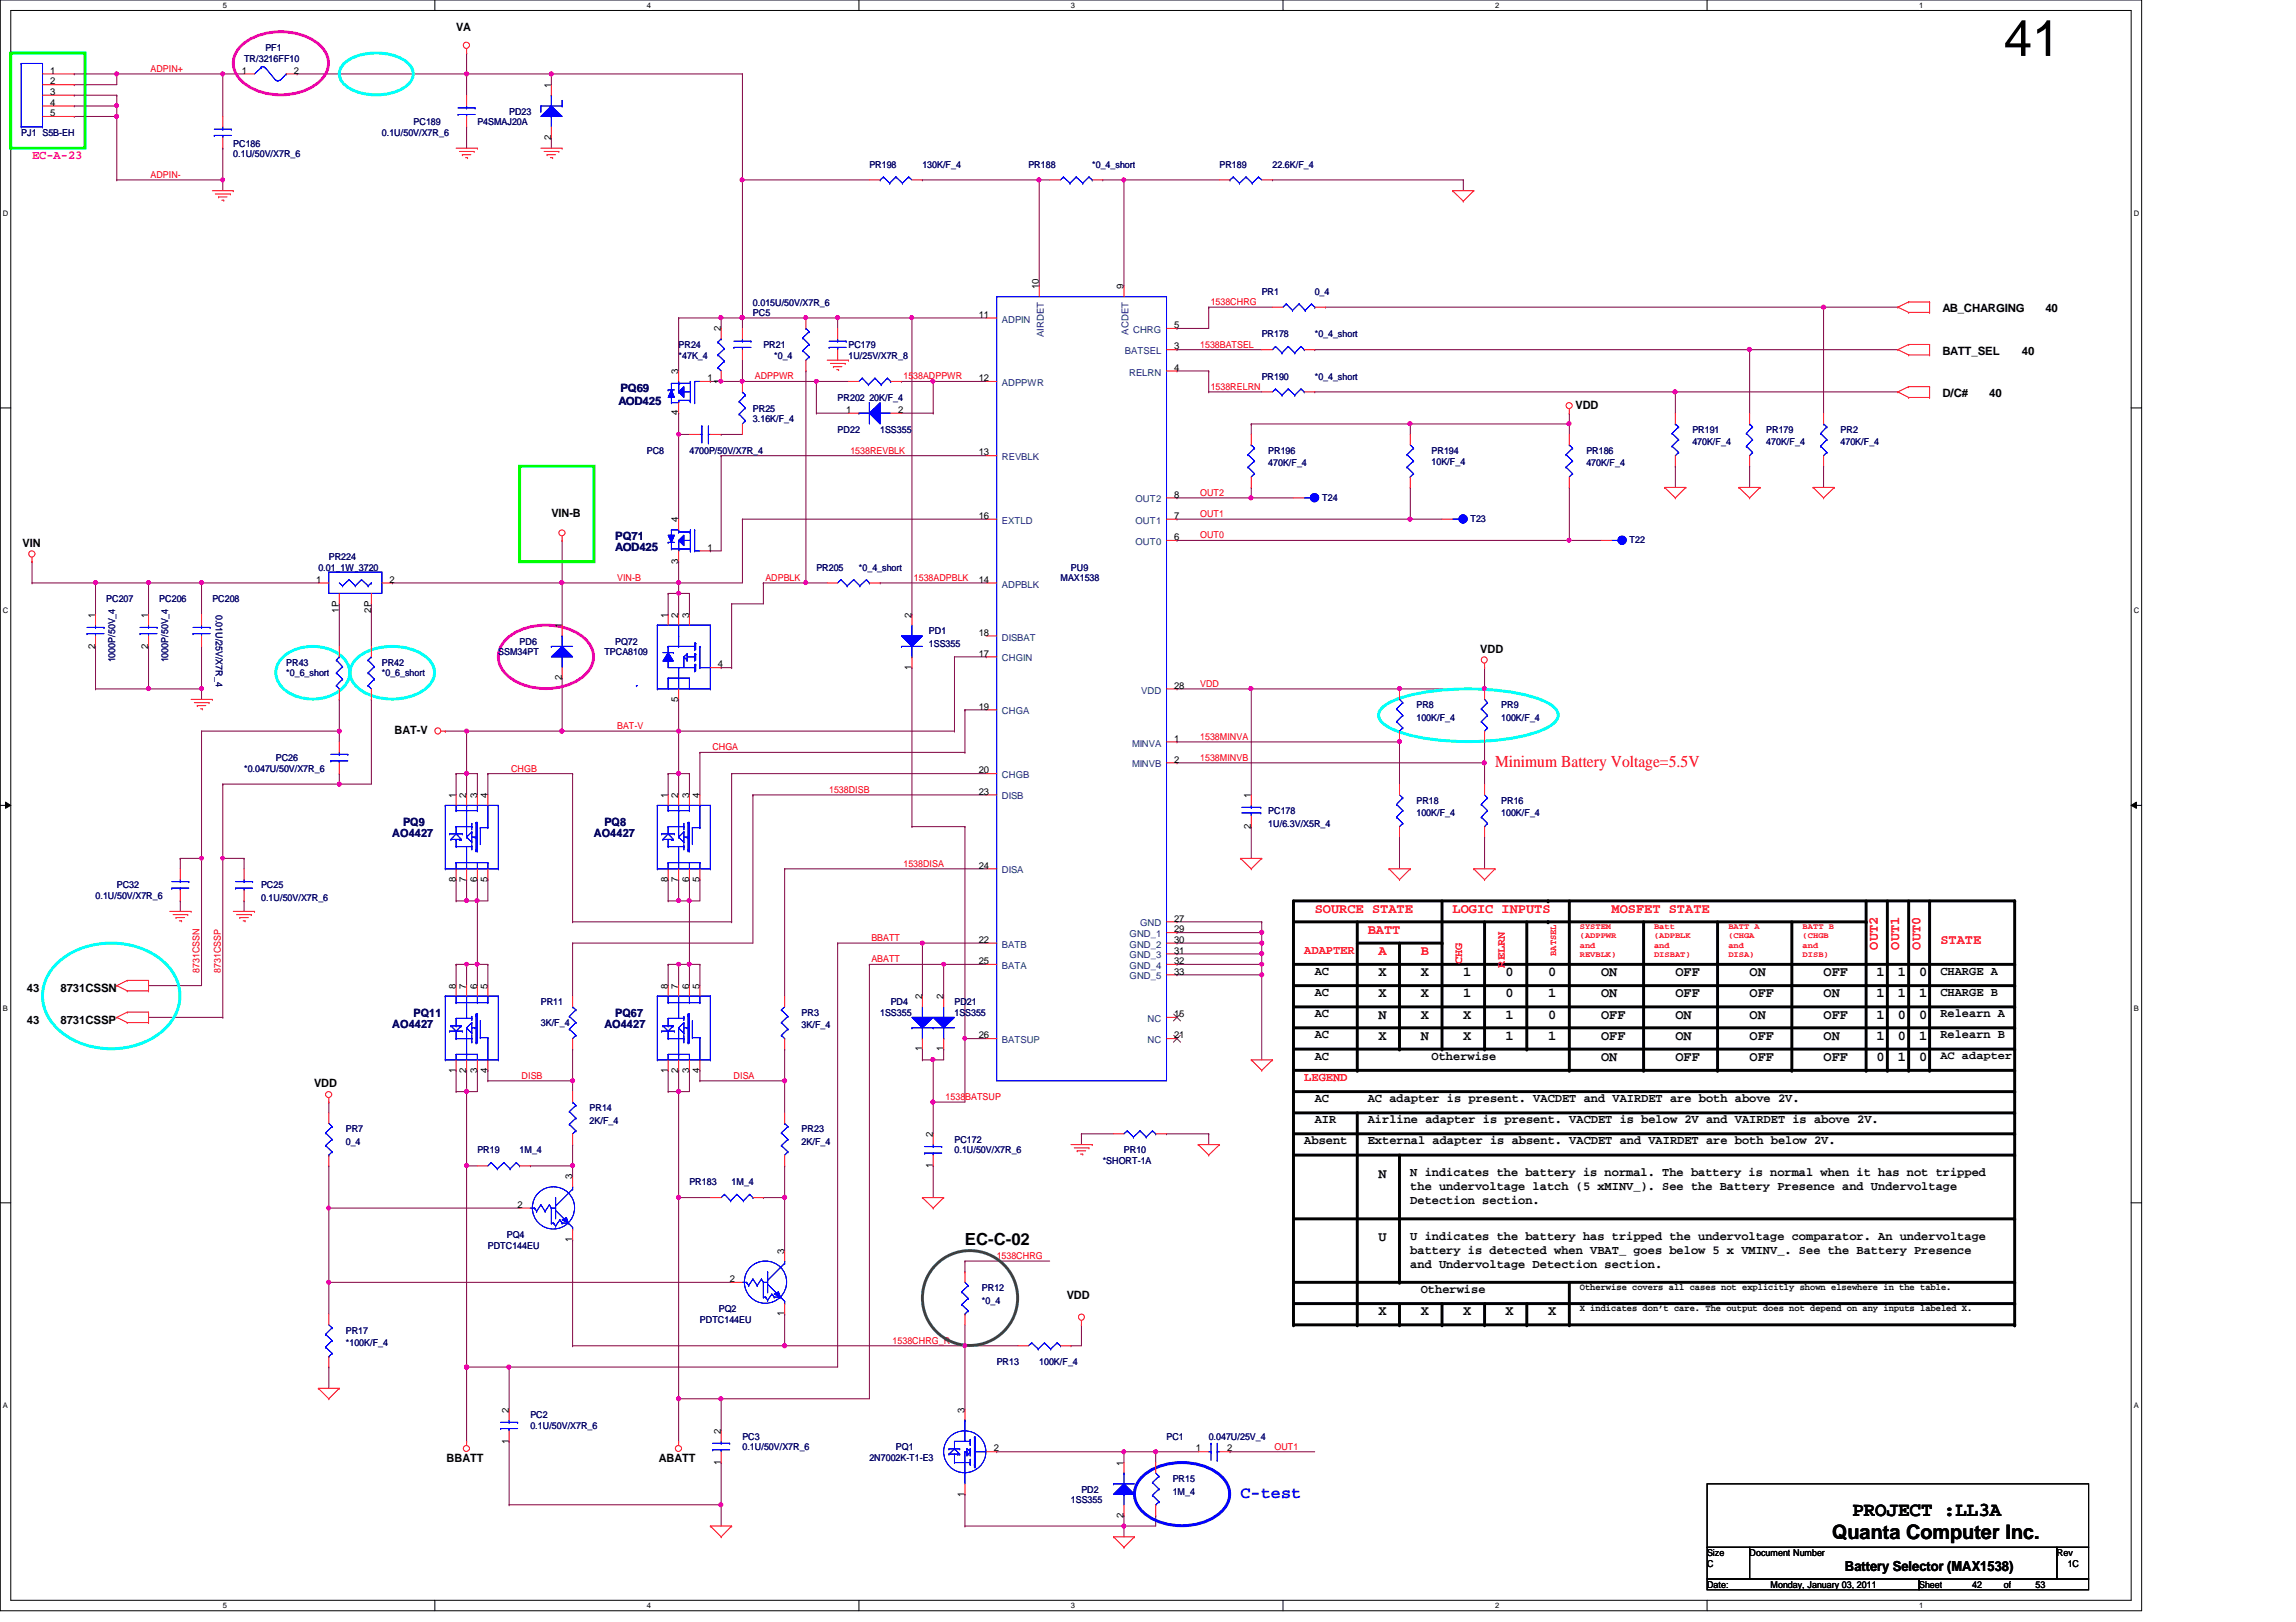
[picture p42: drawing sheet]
<svg xmlns="http://www.w3.org/2000/svg" width="297mm" height="210mm" viewBox="0 0 297 210" stroke-linecap="round" stroke-linejoin="round" font-family="sans-serif">
<defs><g id="words">
<text font-size="6.6" x="259.2" y="7.2">41</text>
<g font-size="2.6">
<text x="239.6" y="196.2">PROJECT :LL3A</text>
<text x="237" y="199.2">Quanta Computer Inc.</text>
</g>
<text font-size="2.2" fill="#f00" x="193.4" y="99.3">Minimum Battery Voltage=5.5V</text>
<text font-size="2.2" x="124.8" y="161.1">EC-C-02</text>
<text font-size="2.2" fill="#00f" x="160.5" y="193.8">C-test</text>
<g font-size="1.8" fill="#f00">
<text x="170.1" y="118.1">SOURCE STATE</text>
<text x="187.9" y="118.1">LOGIC INPUTS</text>
<text x="208.5" y="118.1">MOSFET STATE</text>
<text x="177" y="120.8">BATT</text>
<text x="178.3" y="123.6">A</text>
<text x="183.8" y="123.6">B</text>
<text x="242.9" y="122.9" transform="rotate(-90 242.9 122.9)">OUT2</text>
<text x="245.7" y="122.9" transform="rotate(-90 245.7 122.9)">OUT1</text>
<text x="248.5" y="122.9" transform="rotate(-90 248.5 122.9)">OUT0</text>
<text x="251" y="122.2">STATE</text>
</g>
<g font-size="1.8">
<text x="178.3" y="126.3">X</text>
<text x="178.3" y="131.8">N</text>
<text x="178.3" y="129.1">X</text>
<text x="183.8" y="126.3">X</text>
<text x="183.8" y="131.8">X</text>
<text x="183.8" y="129.1">X</text>
<text x="189.3" y="126.3">1</text>
<text x="189.3" y="129.1">1</text>
<text x="189.3" y="131.8">X</text>
<text x="194.8" y="131.8">1</text>
<text x="194.8" y="129.1">0</text>
<text x="194.8" y="126.3">0</text>
<text x="200.3" y="126.3">0</text>
<text x="200.3" y="131.8">0</text>
<text x="200.3" y="129.1">1</text>
<text x="207.1" y="129.1">ON</text>
<text x="207.1" y="126.3">ON</text>
<text x="207.1" y="131.8">OFF</text>
<text x="216.7" y="131.8">ON</text>
<text x="216.7" y="126.3">OFF</text>
<text x="216.7" y="129.1">OFF</text>
<text x="226.4" y="129.1">OFF</text>
<text x="226.4" y="126.3">ON</text>
<text x="226.4" y="131.8">ON</text>
<text x="235.9" y="131.8">OFF</text>
<text x="235.9" y="126.3">OFF</text>
<text x="235.9" y="129.1">ON</text>
<text x="242.8" y="131.8">1</text>
<text x="242.8" y="129.1">1</text>
<text x="242.8" y="126.3">1</text>
<text x="245.5" y="131.8">0</text>
<text x="245.5" y="126.3">1</text>
<text x="245.5" y="129.1">1</text>
<text x="248.3" y="129.1">1</text>
<text x="248.3" y="126.3">0</text>
<text x="248.3" y="131.8">0</text>
<text x="178.3" y="134.5">X</text>
<text x="183.8" y="134.5">N</text>
<text x="189.3" y="134.5">X</text>
<text x="194.8" y="134.5">1</text>
<text x="200.3" y="134.5">1</text>
<text x="207.1" y="134.5">OFF</text>
<text x="207.1" y="137.3">ON</text>
<text x="216.7" y="134.5">ON</text>
<text x="216.7" y="137.3">OFF</text>
<text x="226.4" y="134.5">OFF</text>
<text x="226.4" y="137.3">OFF</text>
<text x="235.9" y="137.3">OFF</text>
<text x="235.9" y="134.5">ON</text>
<text x="242.8" y="134.5">1</text>
<text x="242.8" y="137.3">0</text>
<text x="245.5" y="134.5">0</text>
<text x="245.5" y="137.3">1</text>
<text x="248.3" y="137.3">0</text>
<text x="248.3" y="134.5">1</text>
<text x="178.3" y="152.4">N</text>
<text x="178.3" y="160.6">U</text>
<text x="178.3" y="170.2">X</text>
<text x="183.8" y="170.2">X</text>
<text x="189.3" y="170.2">X</text>
<text x="194.8" y="170.2">X</text>
<text x="200.3" y="170.2">X</text>
<text x="238.7" y="203.2">Battery Selector (MAX1538)</text>
</g>
<text font-size="1.6" fill="#ff0080" x="4.1" y="20.5">EC-A-23</text>
<g font-size="1.6" fill="#f00">
<text x="168.7" y="123.4">ADAPTER</text>
<text x="168.7" y="139.9">LEGEND</text>
</g>
<g font-size="1.6">
<text x="170.1" y="126.2">AC</text>
<text x="170.1" y="128.9">AC</text>
<text x="170.1" y="131.7">AC</text>
<text x="251" y="128.9">CHARGE B</text>
<text x="251" y="126.2">CHARGE A</text>
<text x="251" y="131.7">Relearn A</text>
<text x="170.1" y="137.1">AC</text>
<text x="170.1" y="134.4">AC</text>
<text x="185.2" y="137.1">Otherwise</text>
<text x="251" y="134.4">Relearn B</text>
<text x="170.1" y="142.6">AC</text>
<text x="177" y="142.6">AC adapter is present. VACDET and VAIRDET are both above 2V.</text>
<text x="168.7" y="148.1">Absent</text>
<text x="170.1" y="145.4">AIR</text>
<text x="177" y="148.1">External adapter is absent. VACDET and VAIRDET are both below 2V.</text>
<text x="177" y="145.4">Airline adapter is present. VACDET is below 2V and VAIRDET is above 2V.</text>
<text x="182.5" y="152.2">N indicates the battery is normal. The battery is normal when it has not tripped</text>
<text x="182.5" y="154.1">the undervoltage latch (5 xMINV_). See the Battery Presence and Undervoltage</text>
<text x="182.5" y="155.9">Detection section.</text>
<text x="182.5" y="160.4">U indicates the battery has tripped the undervoltage comparator. An undervoltage</text>
<text x="182.5" y="162.3">battery is detected when VBAT_ goes below 5 x VMINV_. See the Battery Presence</text>
<text x="182.5" y="164.1">and Undervoltage Detection section.</text>
<text x="183.8" y="167.3">Otherwise</text>
</g>
<g font-size="1.5">
<text x="59" y="4.1">VA</text>
<text x="251.3" y="40.4">AB_CHARGING</text>
<text x="264.6" y="40.4">40</text>
<text x="251.3" y="45.9">BATT_SEL</text>
<text x="261.6" y="45.9">40</text>
<text x="203.8" y="52.9">VDD</text>
<text x="251.3" y="51.4">D/C#</text>
<text x="257.3" y="51.4">40</text>
<text x="2.9" y="70.7">VIN</text>
<text x="71.3" y="66.9">VIN-B</text>
<text x="191.5" y="84.5">VDD</text>
<text x="51.1" y="95">BAT-V</text>
<text x="3.5" y="128.4">43</text>
<text x="7.8" y="128.4">8731CSSN</text>
<text x="3.5" y="132.5">43</text>
<text x="7.8" y="132.5">8731CSSP</text>
<text x="251" y="137">AC adapter</text>
<text x="40.6" y="140.7">VDD</text>
<text x="138" y="168.1">VDD</text>
<text x="57.8" y="189.2">BBATT</text>
<text x="85.2" y="189.2">ABATT</text>
</g>
<g font-size="1.5" fill="#000080">
<text x="80" y="52.4">AOD425</text>
<text x="80.3" y="50.7">PQ69</text>
<text x="79.6" y="69.9">PQ71</text>
<text x="79.6" y="71.3">AOD425</text>
<text x="52.2" y="106.9">PQ9</text>
<text x="78.2" y="106.9">PQ8</text>
<text x="50.8" y="108.3">AO4427</text>
<text x="76.8" y="108.3">AO4427</text>
<text x="53.5" y="131.7">PQ11</text>
<text x="79.6" y="131.7">PQ67</text>
<text x="50.8" y="133">AO4427</text>
<text x="78.2" y="133">AO4427</text>
</g>
<g font-size="1.5" fill="#f00">
<text x="189.2" y="124.8" transform="rotate(-90 189.2 124.8)">CHG</text>
<text x="194.7" y="125.2" transform="rotate(-90 194.7 125.2)">RELRN</text>
</g>
<g font-size="1.2">
<text x="6.5" y="9.5">1</text>
<text x="6.5" y="10.9">2</text>
<text x="31.3" y="9.5">1</text>
<text x="38" y="9.5">2</text>
<text x="71.3" y="11.3" transform="rotate(-90 71.3 11.3)">1</text>
<text x="6.5" y="12.3">3</text>
<text x="6.5" y="13.7">4</text>
<text x="6.5" y="15">5</text>
<text x="71.3" y="18.1" transform="rotate(-90 71.3 18.1)">2</text>
<text x="126.6" y="41.1">11</text>
<text x="134.4" y="37.4" transform="rotate(-90 134.4 37.4)">10</text>
<text x="145.4" y="37.4" transform="rotate(-90 145.4 37.4)">9</text>
<text x="93.3" y="42.9" transform="rotate(-90 93.3 42.9)">2</text>
<text x="151.9" y="42.5">5</text>
<text x="151.9" y="45.2">3</text>
<text x="151.9" y="48">4</text>
<text x="87.8" y="53.8" transform="rotate(-90 87.8 53.8)">4</text>
<text x="87.8" y="48.4" transform="rotate(-90 87.8 48.4)">3</text>
<text x="91.5" y="49.3">1</text>
<text x="93.3" y="49.7" transform="rotate(-90 93.3 49.7)">1</text>
<text x="109.5" y="53.4">1</text>
<text x="116.2" y="53.4">2</text>
<text x="126.6" y="49.3">12</text>
<text x="126.6" y="58.9">13</text>
<text x="151.9" y="64.4">8</text>
<text x="87.8" y="67.6" transform="rotate(-90 87.8 67.6)">4</text>
<text x="91.5" y="71.2">1</text>
<text x="126.6" y="67.1">16</text>
<text x="151.9" y="67.1">7</text>
<text x="151.9" y="69.9">6</text>
<text x="40.9" y="75.4">1</text>
<text x="50.4" y="75.4">2</text>
<text x="87.8" y="72.9" transform="rotate(-90 87.8 72.9)">3</text>
<text x="126.6" y="75.4">14</text>
<text x="12.3" y="83.9" transform="rotate(-90 12.3 83.9)">2</text>
<text x="12.3" y="79.9" transform="rotate(-90 12.3 79.9)">1</text>
<text x="19.2" y="83.9" transform="rotate(-90 19.2 83.9)">2</text>
<text x="19.2" y="79.9" transform="rotate(-90 19.2 79.9)">1</text>
<text x="43.9" y="79.3" transform="rotate(-90 43.9 79.3)">1P</text>
<text x="48" y="79.3" transform="rotate(-90 48 79.3)">2P</text>
<text x="72.7" y="81.3" transform="rotate(-90 72.7 81.3)">1</text>
<text x="86.4" y="79.9" transform="rotate(-90 86.4 79.9)">1</text>
<text x="87.8" y="79.9" transform="rotate(-90 87.8 79.9)">2</text>
<text x="89.2" y="79.9" transform="rotate(-90 89.2 79.9)">3</text>
<text x="117.9" y="79.9" transform="rotate(-90 117.9 79.9)">2</text>
<text x="126.6" y="82.3">18</text>
<text x="72.7" y="88.1" transform="rotate(-90 72.7 88.1)">2</text>
<text x="92.9" y="86.4">4</text>
<text x="117.9" y="86.7" transform="rotate(-90 117.9 86.7)">1</text>
<text x="126.6" y="85">17</text>
<text x="151.9" y="89.1">28</text>
<text x="87.8" y="90.8" transform="rotate(-90 87.8 90.8)">5</text>
<text x="126.6" y="91.8">19</text>
<text x="151.9" y="96">1</text>
<text x="126.6" y="100.1">20</text>
<text x="151.9" y="98.7">2</text>
<text x="59" y="103.3" transform="rotate(-90 59 103.3)">1</text>
<text x="60.3" y="103.3" transform="rotate(-90 60.3 103.3)">2</text>
<text x="61.7" y="103.3" transform="rotate(-90 61.7 103.3)">3</text>
<text x="63.1" y="103.3" transform="rotate(-90 63.1 103.3)">4</text>
<text x="86.4" y="103.3" transform="rotate(-90 86.4 103.3)">1</text>
<text x="87.8" y="103.3" transform="rotate(-90 87.8 103.3)">2</text>
<text x="89.2" y="103.3" transform="rotate(-90 89.2 103.3)">3</text>
<text x="90.5" y="103.3" transform="rotate(-90 90.5 103.3)">4</text>
<text x="126.6" y="102.8">23</text>
<text x="161.8" y="107.2" transform="rotate(-90 161.8 107.2)">2</text>
<text x="161.8" y="103.3" transform="rotate(-90 161.8 103.3)">1</text>
<text x="126.6" y="112.4">24</text>
<text x="59" y="114.1" transform="rotate(-90 59 114.1)">8</text>
<text x="60.3" y="114.1" transform="rotate(-90 60.3 114.1)">7</text>
<text x="61.7" y="114.1" transform="rotate(-90 61.7 114.1)">6</text>
<text x="63.1" y="114.1" transform="rotate(-90 63.1 114.1)">5</text>
<text x="86.4" y="114.1" transform="rotate(-90 86.4 114.1)">8</text>
<text x="87.8" y="114.1" transform="rotate(-90 87.8 114.1)">7</text>
<text x="89.2" y="114.1" transform="rotate(-90 89.2 114.1)">6</text>
<text x="90.5" y="114.1" transform="rotate(-90 90.5 114.1)">5</text>
<text x="151.9" y="119.3">27</text>
<text x="126.6" y="122">22</text>
<text x="126.6" y="124.8">25</text>
<text x="151.9" y="120.6">29</text>
<text x="151.9" y="122">30</text>
<text x="151.9" y="123.4">31</text>
<text x="151.9" y="124.8">32</text>
<text x="59" y="127.9" transform="rotate(-90 59 127.9)">8</text>
<text x="60.3" y="127.9" transform="rotate(-90 60.3 127.9)">7</text>
<text x="61.7" y="127.9" transform="rotate(-90 61.7 127.9)">6</text>
<text x="63.1" y="127.9" transform="rotate(-90 63.1 127.9)">5</text>
<text x="86.4" y="127.9" transform="rotate(-90 86.4 127.9)">8</text>
<text x="87.8" y="127.9" transform="rotate(-90 87.8 127.9)">7</text>
<text x="89.2" y="127.9" transform="rotate(-90 89.2 127.9)">6</text>
<text x="90.5" y="127.9" transform="rotate(-90 90.5 127.9)">5</text>
<text x="119.3" y="129.3" transform="rotate(-90 119.3 129.3)">2</text>
<text x="122" y="129.3" transform="rotate(-90 122 129.3)">2</text>
<text x="151.9" y="131.6">15</text>
<text x="151.9" y="126.1">33</text>
<text x="119.3" y="136.1" transform="rotate(-90 119.3 136.1)">1</text>
<text x="122" y="136.1" transform="rotate(-90 122 136.1)">1</text>
<text x="126.6" y="134.4">26</text>
<text x="151.9" y="134.4">21</text>
<text x="59" y="138.8" transform="rotate(-90 59 138.8)">1</text>
<text x="60.3" y="138.8" transform="rotate(-90 60.3 138.8)">2</text>
<text x="61.7" y="138.8" transform="rotate(-90 61.7 138.8)">3</text>
<text x="63.1" y="138.8" transform="rotate(-90 63.1 138.8)">4</text>
<text x="86.4" y="138.8" transform="rotate(-90 86.4 138.8)">1</text>
<text x="87.8" y="138.8" transform="rotate(-90 87.8 138.8)">2</text>
<text x="89.2" y="138.8" transform="rotate(-90 89.2 138.8)">3</text>
<text x="90.5" y="138.8" transform="rotate(-90 90.5 138.8)">4</text>
<text x="120.7" y="147.2" transform="rotate(-90 120.7 147.2)">2</text>
<text x="74" y="152.6" transform="rotate(-90 74 152.6)">3</text>
<text x="120.7" y="151.1" transform="rotate(-90 120.7 151.1)">1</text>
<text x="67" y="156.3">2</text>
<text x="74" y="160.7" transform="rotate(-90 74 160.7)">1</text>
<text x="94.4" y="165.9">2</text>
<text x="101.5" y="162.2" transform="rotate(-90 101.5 162.2)">3</text>
<text x="204.4" y="167">Otherwise covers all cases not explicitly shown elsewhere in the table.</text>
<text x="101.5" y="170.3" transform="rotate(-90 101.5 170.3)">1</text>
<text x="204.4" y="169.7">X indicates don’t care. The output does not depend on any inputs labeled X.</text>
<text x="65.8" y="182.8" transform="rotate(-90 65.8 182.8)">2</text>
<text x="93.3" y="185.5" transform="rotate(-90 93.3 185.5)">2</text>
<text x="124.8" y="182.8" transform="rotate(-90 124.8 182.8)">3</text>
<text x="65.8" y="186.8" transform="rotate(-90 65.8 186.8)">1</text>
<text x="93.3" y="189.5" transform="rotate(-90 93.3 189.5)">1</text>
<text x="128.6" y="187.8">2</text>
<text x="145.4" y="189.7" transform="rotate(-90 145.4 189.7)">1</text>
<text x="154.7" y="187.8">1</text>
<text x="158.7" y="187.8">2</text>
<text x="124.8" y="193.7" transform="rotate(-90 124.8 193.7)">1</text>
<text x="145.4" y="196.4" transform="rotate(-90 145.4 196.4)">2</text>
<text x="220.8" y="201.4">Size</text>
<text x="220.8" y="202.7">C</text>
<text x="226.4" y="201.4">Document Number</text>
<text x="266.1" y="201.4">Rev</text>
<text x="267.5" y="202.7">1C</text>
<text x="220.8" y="205.5">Date:</text>
<text x="229.1" y="205.5">Monday, January 03, 2011</text>
<text x="248.3" y="205.5">Sheet</text>
<text x="255.1" y="205.5">42</text>
<text x="259.2" y="205.5">of</text>
<text x="263.4" y="205.5">53</text>
</g>
<g font-size="1.2" fill="#f00">
<text x="19.5" y="9.3">ADPIN+</text>
<text x="19.5" y="23">ADPIN-</text>
<text x="156.6" y="39.5">1538CHRG</text>
<text x="155.3" y="45">1538BATSEL</text>
<text x="97.7" y="49.1">ADPPWR</text>
<text x="116.9" y="49.1">1538ADPPWR</text>
<text x="156.6" y="50.5">1538RELRN</text>
<text x="110" y="58.7">1538REVBLK</text>
<text x="155.3" y="64.2">OUT2</text>
<text x="155.3" y="66.9">OUT1</text>
<text x="155.3" y="69.7">OUT0</text>
<text x="79.8" y="75.2">VIN-B</text>
<text x="99" y="75.2">ADPBLK</text>
<text x="118.2" y="75.2">1538ADPBLK</text>
<text x="155.3" y="88.9">VDD</text>
<text x="79.8" y="94.4">BAT-V</text>
<text x="155.3" y="95.8">1538MINVA</text>
<text x="66.1" y="99.9">CHGB</text>
<text x="92.2" y="97.1">CHGA</text>
<text x="155.3" y="98.5">1538MINVB</text>
<text x="107.3" y="102.6">1538DISB</text>
<text x="116.9" y="112.2">1538DISA</text>
<text x="25.8" y="125.9" transform="rotate(-90 25.8 125.9)">8731CSSN</text>
<text x="28.6" y="125.9" transform="rotate(-90 28.6 125.9)">8731CSSP</text>
<text x="112.7" y="124.5">ABATT</text>
<text x="112.7" y="121.8">BBATT</text>
<text x="201.3" y="123.7" transform="rotate(-90 201.3 123.7)">BATSEL</text>
<text x="67.5" y="139.6">DISB</text>
<text x="94.9" y="139.6">DISA</text>
<text x="122.3" y="142.4">1538BATSUP</text>
<text x="128.9" y="162.9">1538CHRG</text>
<text x="115.5" y="173.9">1538CHRG_R</text>
<text x="164.9" y="187.6">OUT1</text>
</g>
<g font-size="1.2" fill="#000080">
<text x="31.6" y="8">TR/3216FF10</text>
<text x="34.3" y="6.6">PF1</text>
<text x="2.7" y="17.6">PJ1 S5B-EH</text>
<text x="49.4" y="17.6">0.1U/50V/X7R_6</text>
<text x="53.5" y="16.2">PC189</text>
<text x="61.8" y="16.2">P4SMAJ20A</text>
<text x="65.9" y="14.9">PD23</text>
<text x="30.2" y="19">PC186</text>
<text x="30.2" y="20.3">0.1U/50V/X7R_6</text>
<text x="112.5" y="21.7">PR198</text>
<text x="119.3" y="21.7">130K/F_4</text>
<text x="133.1" y="21.7">PR188</text>
<text x="141.3" y="21.7">*0_4_short</text>
<text x="157.8" y="21.7">PR189</text>
<text x="164.6" y="21.7">22.6K/F_4</text>
<text x="97.4" y="40.9">PC5</text>
<text x="97.4" y="39.5">0.015U/50V/X7R_6</text>
<text x="163.2" y="38.1">PR1</text>
<text x="170.1" y="38.1">0_4</text>
<text x="87.8" y="45">PR24</text>
<text x="87.8" y="46.4">*47K_4</text>
<text x="98.8" y="45">PR21</text>
<text x="100.2" y="46.4">*0_4</text>
<text x="109.8" y="45">PC179</text>
<text x="109.8" y="46.4">1U/25V/X7R_8</text>
<text x="163.2" y="43.6">PR178</text>
<text x="170.1" y="43.6">*0_4_short</text>
<text x="97.4" y="53.3">PR25</text>
<text x="108.4" y="51.9">PR202 20K/F_4</text>
<text x="163.2" y="49.1">PR190</text>
<text x="170.1" y="49.1">*0_4_short</text>
<text x="83.7" y="58.7">PC8</text>
<text x="89.2" y="58.7">4700P/50V/X7R_4</text>
<text x="97.4" y="54.6">3.16K/F_4</text>
<text x="108.4" y="56">PD22</text>
<text x="113.9" y="56">1SS355</text>
<text x="164.1" y="58.7">PR196</text>
<text x="185.2" y="58.7">PR194</text>
<text x="205.2" y="58.7">PR186</text>
<text x="218.9" y="56">PR191</text>
<text x="218.9" y="57.6">470K/F_4</text>
<text x="228.5" y="56">PR179</text>
<text x="228.5" y="57.6">470K/F_4</text>
<text x="238.1" y="56">PR2</text>
<text x="238.1" y="57.6">470K/F_4</text>
<text x="164.1" y="60.4">470K/F_4</text>
<text x="171.1" y="64.8">T24</text>
<text x="185.2" y="60.1">10K/F_4</text>
<text x="205.2" y="60.4">470K/F_4</text>
<text x="190.2" y="67.5">T23</text>
<text x="210.8" y="70.3">T22</text>
<text x="13.8" y="77.9">PC207</text>
<text x="20.6" y="77.9">PC206</text>
<text x="27.5" y="77.9">PC208</text>
<text x="41.2" y="73.8">0.01_1W_3720</text>
<text x="42.5" y="72.4">PR224</text>
<text x="105.6" y="73.8">PR205</text>
<text x="111.1" y="73.8">*0_4_short</text>
<text x="137.2" y="75.2">MAX1538</text>
<text x="138.6" y="73.8">PU9</text>
<text x="27.9" y="79.5" transform="rotate(90 27.9 79.5)">0.01U/25V/X7R_4</text>
<text x="67.2" y="83.4">PD6</text>
<text x="79.6" y="83.4">PQ72</text>
<text x="120.2" y="82">PD1</text>
<text x="120.2" y="83.7">1SS355</text>
<text x="14.9" y="85.7" transform="rotate(-90 14.9 85.7)">1000P/50V_4</text>
<text x="21.8" y="85.7" transform="rotate(-90 21.8 85.7)">1000P/50V_4</text>
<text x="37" y="86.1">PR43</text>
<text x="37" y="87.5">*0_6_short</text>
<text x="49.4" y="86.1">PR42</text>
<text x="49.4" y="87.5">*0_6_short</text>
<text x="64.5" y="84.8">SSM34PT</text>
<text x="78.2" y="84.8">TPCA8109</text>
<text x="183.3" y="91.7">PR8</text>
<text x="183.3" y="93.3">100K/F_4</text>
<text x="194.2" y="91.7">PR9</text>
<text x="194.2" y="93.3">100K/F_4</text>
<text x="31.6" y="99.9">*0.047U/50V/X7R_6</text>
<text x="35.7" y="98.5">PC26</text>
<text x="164.1" y="105.4">PC178</text>
<text x="164.1" y="107">1U/6.3V/X5R_4</text>
<text x="183.3" y="104">PR18</text>
<text x="183.3" y="105.6">100K/F_4</text>
<text x="194.2" y="104">PR16</text>
<text x="194.2" y="105.6">100K/F_4</text>
<text x="12.4" y="116.3">0.1U/50V/X7R_6</text>
<text x="15.1" y="115">PC32</text>
<text x="33.8" y="115">PC25</text>
<text x="33.8" y="116.6">0.1U/50V/X7R_6</text>
<text x="70" y="130">PR11</text>
<text x="103.7" y="131.4">PR3</text>
<text x="113.9" y="131.4">1SS355</text>
<text x="115.2" y="130">PD4</text>
<text x="123.5" y="130">PD21</text>
<text x="123.5" y="131.4">1SS355</text>
<text x="70" y="132.8">3K/F_4</text>
<text x="103.7" y="133.1">3K/F_4</text>
<text x="76.3" y="143.8">PR14</text>
<text x="44.7" y="146.5">PR7</text>
<text x="44.7" y="148.2">0_4</text>
<text x="61.8" y="149.3">PR19</text>
<text x="67.2" y="149.3">1M_4</text>
<text x="76.3" y="145.4">2K/F_4</text>
<text x="103.7" y="146.5">PR23</text>
<text x="103.7" y="148.2">2K/F_4</text>
<text x="123.5" y="147.9">PC172</text>
<text x="123.5" y="149.3">0.1U/50V/X7R_6</text>
<text x="145.4" y="149.3">PR10</text>
<text x="89.2" y="153.4">PR183</text>
<text x="94.7" y="153.4">1M_4</text>
<text x="142.7" y="150.6">*SHORT-1A</text>
<text x="63.1" y="161.6">PDTC144EU</text>
<text x="65.6" y="160.2">PQ4</text>
<text x="127" y="167.1">PR12</text>
<text x="44.7" y="172.6">PR17</text>
<text x="90.5" y="171.2">PDTC144EU</text>
<text x="93" y="169.8">PQ2</text>
<text x="127" y="168.7">*0_4</text>
<text x="44.7" y="174.2">*100K/F_4</text>
<text x="128.9" y="176.7">PR13</text>
<text x="134.4" y="176.7">100K/F_4</text>
<text x="68.6" y="183.6">PC2</text>
<text x="68.6" y="184.9">0.1U/50V/X7R_6</text>
<text x="96.1" y="186.3">PC3</text>
<text x="96.1" y="187.7">0.1U/50V/X7R_6</text>
<text x="112.5" y="189">2N7002K-T1-E3</text>
<text x="115.9" y="187.7">PQ1</text>
<text x="150.9" y="186.3">PC1</text>
<text x="151.7" y="191.8">PR15</text>
<text x="156.4" y="186.3">0.047U/25V_4</text>
<text x="138.6" y="194.5">1SS355</text>
<text x="139.9" y="193.2">PD2</text>
<text x="151.7" y="193.4">1M_4</text>
</g>
<g font-size="1.2" fill="#004080">
<text x="129.6" y="41.7">ADPIN</text>
<text x="135" y="43.6" transform="rotate(-90 135 43.6)">AIRDET</text>
<text x="145.5" y="45.8">BATSEL</text>
<text x="146" y="43.3" transform="rotate(-90 146 43.3)">ACDET</text>
<text x="146.6" y="43.1">CHRG</text>
<text x="129.6" y="50">ADPPWR</text>
<text x="146.1" y="48.6">RELRN</text>
<text x="129.6" y="59.6">REVBLK</text>
<text x="146.9" y="65">OUT2</text>
<text x="129.6" y="67.8">EXTLD</text>
<text x="146.9" y="67.8">OUT1</text>
<text x="146.9" y="70.5">OUT0</text>
<text x="129.6" y="76">ADPBLK</text>
<text x="129.6" y="82.9">DISBAT</text>
<text x="129.6" y="85.6">CHGIN</text>
<text x="147.7" y="89.7">VDD</text>
<text x="129.6" y="92.5">CHGA</text>
<text x="129.6" y="100.7">CHGB</text>
<text x="146.5" y="96.6">MINVA</text>
<text x="146.5" y="99.3">MINVB</text>
<text x="129.6" y="103.5">DISB</text>
<text x="129.6" y="113">DISA</text>
<text x="147.5" y="119.9">GND</text>
<text x="129.6" y="122.6">BATB</text>
<text x="129.6" y="125.4">BATA</text>
<text x="146.1" y="121.3">GND_1</text>
<text x="146.1" y="122.6">GND_2</text>
<text x="146.1" y="124">GND_3</text>
<text x="146.1" y="125.4">GND_4</text>
<text x="146.1" y="126.7">GND_5</text>
<text x="129.6" y="135">BATSUP</text>
<text x="148.5" y="135">NC</text>
<text x="148.5" y="132.2">NC</text>
</g>
<g font-size="1.1" fill="#f00">
<text x="204.4" y="120.2">SYSTEM</text>
<text x="204.4" y="121.4">(ADPPWR</text>
<text x="204.4" y="122.6">and</text>
<text x="204.4" y="123.9">REVBLK)</text>
<text x="214" y="120.2">Batt</text>
<text x="214" y="121.4">(ADPBLK</text>
<text x="214" y="122.6">and</text>
<text x="214" y="123.9">DISBAT)</text>
<text x="223.6" y="120.2">BATT A</text>
<text x="223.6" y="121.4">(CHGA</text>
<text x="223.6" y="122.6">and</text>
<text x="223.6" y="123.9">DISA)</text>
<text x="233.2" y="120.2">BATT B</text>
<text x="233.2" y="121.4">(CHGB</text>
<text x="233.2" y="122.6">and</text>
<text x="233.2" y="123.9">DISB)</text>
</g>
<g font-size="1">
<text x="28.8" y="1">5</text>
<text x="83.7" y="1">4</text>
<text x="138.6" y="1">3</text>
<text x="193.4" y="1">2</text>
<text x="248.3" y="1">1</text>
<text x=".4" y="27.9">D</text>
<text x="276.1" y="27.9">D</text>
<text x=".4" y="79.4">C</text>
<text x="276.1" y="79.4">C</text>
<text x=".4" y="130.8">B</text>
<text x="276.1" y="130.8">B</text>
<text x=".4" y="182.2">A</text>
<text x="276.1" y="182.2">A</text>
<text x="28.8" y="208.1">5</text>
<text x="83.7" y="208.1">4</text>
<text x="138.6" y="208.1">3</text>
<text x="193.4" y="208.1">2</text>
<text x="248.3" y="208.1">1</text>
</g>
</g></defs>
<path d="M0 0h277.1v208.4h-277.1zM1.4 1.4h274.3v205.7h-274.3z" fill="none" stroke="#000" stroke-width=".13"/>
<g fill="#fff">
<path d="M28.8 .1h.6v1.1h-.6z"/>
<path d="M28.8 207.2h.6v1.1h-.6z"/>
</g>
<path d="M56.3 0v1.4M56.3 207.1v1.3" fill="none" stroke="#000" stroke-width=".13"/>
<g fill="#fff">
<path d="M83.7 .1h.5v1.1h-.5z"/>
<path d="M83.7 207.2h.5v1.1h-.5z"/>
</g>
<path d="M111.1 0v1.4M111.1 207.1v1.3" fill="none" stroke="#000" stroke-width=".13"/>
<g fill="#fff">
<path d="M138.6 .1h.5v1.1h-.5z"/>
<path d="M138.6 207.2h.5v1.1h-.5z"/>
</g>
<path d="M166 0v1.4M166 207.1v1.3" fill="none" stroke="#000" stroke-width=".13"/>
<g fill="#fff">
<path d="M193.4 .1h.6v1.1h-.6z"/>
<path d="M193.4 207.2h.6v1.1h-.6z"/>
</g>
<path d="M220.8 0v1.4M220.8 207.1v1.3" fill="none" stroke="#000" stroke-width=".13"/>
<g fill="#fff">
<path d="M248.3 .1h.5v1.1h-.5z"/>
<path d="M248.3 207.2h.5v1.1h-.5z"/>
<path d="M.4 27.1h.7v1.1h-.7z"/>
<path d="M276.1 27.1h.7v1.1h-.7z"/>
<path d="M.4 78.5h.7v1.1h-.7z"/>
<path d="M276.1 78.5h.7v1.1h-.7z"/>
</g>
<path d="M0 52.8h1.4M275.7 52.8h1.4" fill="none" stroke="#000" stroke-width=".13"/>
<g fill="#fff">
<path d="M.4 129.9h.6v1.1h-.6z"/>
<path d="M276.1 129.9h.6v1.1h-.6z"/>
</g>
<path d="M0 104.2h1.4M.7 103.8l.7 .4-.7 .4zM275.7 104.2l.7-.4v.8zM275.7 104.2h1.4" fill="none" stroke="#000" stroke-width=".13"/>
<path d="M.7 103.8l.7 .4-.7 .4zM275.7 104.2l.7-.4v.8z" fill="#000"/>
<g fill="#fff">
<path d="M.4 181.4h.6v1.1h-.6z"/>
<path d="M276.1 181.4h.6v1.1h-.6z"/>
</g>
<path d="M0 155.7h1.4M275.7 155.7h1.4" fill="none" stroke="#000" stroke-width=".13"/>
<path d="M124.8 174.2h.1M124.8 174.2v8.2" fill="none" stroke="#800040" stroke-width=".13"/>
<path d="M124.6 174l.2-.1 .2 .1v.3l-.2 .1-.2-.1z" fill-rule="evenodd" fill="#f0f"/>
<path d="M124.6 174l.2-.1 .2 .1v.3l-.2 .1-.2-.1z" fill="none" stroke="#f0f" stroke-width=".13"/>
<path d="M118 41.1v38.4M118 79.5h.1" fill="none" stroke="#800040" stroke-width=".13"/>
<path d="M117.8 40.9h.1l.3 .1-.1 .3-.2 .1-.1-.1z" fill-rule="evenodd" fill="#f0f"/>
<path d="M117.8 40.9h.1l.3 .1-.1 .3-.2 .1-.1-.1z" fill="none" stroke="#f0f" stroke-width=".13"/>
<path d="M108.4 41.1h.1M108.4 41.1h9.6" fill="none" stroke="#800040" stroke-width=".13"/>
<circle cx="108.4" cy="41.1" r=".26" fill="#f0f"/>
<circle cx="108.4" cy="41.1" r=".26" fill="none" stroke="#f0f" stroke-width=".13"/>
<path d="M116.6 49.4h.1M116.6 49.4h4.1M118 41.1h.1M118 41.1h9.6M120.7 49.4h.1M120.7 49.4v4.1M87.8 94.6h35.7M123.5 94.6h.1M139.9 146.7h.1M139.9 146.7v1.4M124.8 164.6h.1M124.8 163.2v1.4" fill="none" stroke="#800040" stroke-width=".13"/>
<circle cx="120.7" cy="49.3" r=".25" fill="#f0f"/>
<circle cx="120.7" cy="49.3" r=".25" fill="none" stroke="#f0f" stroke-width=".13"/>
<path d="M71.3 9.6h.1M71.3 9.6h24.8M116.6 53.5h4.1M120.7 53.5h.1M124.8 174.2h.1M124.8 171.4v2.8" fill="none" stroke="#800040" stroke-width=".13"/>
<circle cx="71.3" cy="9.6" r=".26" fill="#f0f"/>
<circle cx="71.3" cy="9.6" r=".26" fill="none" stroke="#f0f" stroke-width=".13"/>
<path d="M203 63.1h.1M203 69.9h.1M203 63.1v6.8M203 69.9h4.1M89.2 138.5h.1M89.2 138.5v2.8h-1.4M87.8 141.3h.1M139.9 146.7h.1M139.9 146.7h4.2M101.5 174.2h.1M101.5 174.2h23.3" fill="none" stroke="#800040" stroke-width=".13"/>
<circle cx="203" cy="69.9" r=".25" fill="#f0f"/>
<circle cx="203" cy="69.9" r=".25" fill="none" stroke="#f0f" stroke-width=".13"/>
<path d="M96.1 9.6h.1M96.1 9.6v13.7M90.5 97.4h34.3M124.8 97.4h.1M59 100.1h.1M59 100.1v2.8M150.9 146.7h.1M150.9 146.7h5.5M156.4 146.7h.1M156.4 146.7v1.4" fill="none" stroke="#800040" stroke-width=".13"/>
<circle cx="96" cy="23.3" r=".26" fill="#f0f"/>
<circle cx="96" cy="23.3" r=".26" fill="none" stroke="#f0f" stroke-width=".13"/>
<path d="M72.7 94.6h.1M72.7 94.6h15.1M61.8 100.1h.1M61.8 100.1v2.8M112.5 124.8h.1M112.5 124.8v56.2M119.3 135.8h.1M119.3 137.2h.1M119.3 135.8v1.4M119.3 137.2h1.4M122.1 124.8h.1M122.1 124.8h5.5" fill="none" stroke="#800040" stroke-width=".13"/>
<circle cx="87.8" cy="94.6" r=".26" fill="#f0f"/>
<circle cx="87.8" cy="94.6" r=".26" fill="none" stroke="#f0f" stroke-width=".13"/>
<circle cx="72.7" cy="94.6" r=".26" fill="#f0f"/>
<circle cx="72.7" cy="94.6" r=".26" fill="none" stroke="#f0f" stroke-width=".13"/>
<path d="M93.3 181h.1M93.3 181h19.2" fill="none" stroke="#800040" stroke-width=".13"/>
<circle cx="93.3" cy="181" r=".26" fill="#f0f"/>
<circle cx="93.3" cy="181" r=".26" fill="none" stroke="#f0f" stroke-width=".13"/>
<path d="M120.7 137.2h.1M120.7 137.2h1.4" fill="none" stroke="#800040" stroke-width=".13"/>
<circle cx="120.7" cy="137.1" r=".26" fill="#f0f"/>
<circle cx="120.7" cy="137.1" r=".26" fill="none" stroke="#f0f" stroke-width=".13"/>
<path d="M161.9 89.2h.1M161.9 89.2h19.2M161.9 89.2v13.7M122.1 135.8h.1M122.1 135.8v1.4" fill="none" stroke="#800040" stroke-width=".13"/>
<circle cx="161.8" cy="89.1" r=".26" fill="#f0f"/>
<circle cx="161.8" cy="89.1" r=".26" fill="none" stroke="#f0f" stroke-width=".13"/>
<path d="M163.2 126.2h.1M163.2 126.2v11" fill="none" stroke="#800040" stroke-width=".13"/>
<circle cx="163.2" cy="126.2" r=".26" fill="#f0f"/>
<circle cx="163.2" cy="126.2" r=".26" fill="none" stroke="#f0f" stroke-width=".13"/>
<path d="M134.4 23.3h.1M134.4 23.3v13.7M182.5 54.9h.1M182.5 54.9h20.5M94.7 100.1h.1M94.7 100.1h32.9M152.3 126.2h.1M152.3 126.2h10.9" fill="none" stroke="#800040" stroke-width=".13"/>
<circle cx="203" cy="54.8" r=".26" fill="#f0f"/>
<circle cx="203" cy="54.8" r=".26" fill="none" stroke="#f0f" stroke-width=".13"/>
<circle cx="182.4" cy="54.8" r=".26" fill="#f0f"/>
<circle cx="182.4" cy="54.8" r=".26" fill="none" stroke="#f0f" stroke-width=".13"/>
<path d="M119.3 23.3h.1M119.3 23.3h16.5M134.4 23.3h.1" fill="none" stroke="#800040" stroke-width=".13"/>
<circle cx="134.4" cy="23.3" r=".26" fill="#f0f"/>
<circle cx="134.4" cy="23.3" r=".26" fill="none" stroke="#f0f" stroke-width=".13"/>
<path d="M142.7 23.3h.1M142.7 23.3h15.1M145.4 23.3h.1M145.4 23.3v13.7M203 54.9h.1M203 54.9v1.3M65.9 194.7h.1M65.9 194.7h27.4M93.3 194.7h.1M93.3 194.7v2.8" fill="none" stroke="#800040" stroke-width=".13"/>
<path d="M145.2 23.1l.2-.1 .2 .1-.1 .4h-.1h-.2z" fill-rule="evenodd" fill="#f0f"/>
<path d="M145.2 23.1l.2-.1 .2 .1-.1 .4h-.1h-.2z" fill="none" stroke="#f0f" stroke-width=".13"/>
<g fill="none" stroke="#800040" stroke-width=".13">
<path d="M164.6 23.3h.1M164.6 23.3h24.7M60.4 94.6h.1M60.4 94.6v5.5h-1.4M60.4 94.6h12.3M87.8 94.6h.1M87.8 94.6v5.5h-1.4M59 100.1h.1M61.8 116.6h.1M61.8 116.6v8.2h-1.4M86.4 100.1h.1M86.4 116.6h.1"/>
<path d="M86.4 116.6h1.4M60.4 124.8h.1M74.1 135.8h.1M74.1 135.8v4.1"/>
</g>
<circle cx="72.7" cy="94.6" r=".26" fill="#f0f"/>
<circle cx="72.7" cy="94.6" r=".26" fill="none" stroke="#f0f" stroke-width=".13"/>
<circle cx="60.4" cy="94.6" r=".26" fill="#f0f"/>
<circle cx="60.4" cy="94.6" r=".26" fill="none" stroke="#f0f" stroke-width=".13"/>
<g fill="none" stroke="#800040" stroke-width=".13">
<path d="M189.3 23.3h.1M189.3 23.3v1.4M216.7 50.7h.1M216.7 50.7h28.8M4.1 72.7h.1M4.1 72.7v2.7M87.8 72.7h.1M87.8 72.7v2.7M216.7 60.3h.1M216.7 60.3v2.8M12.4 83.7h.1M12.4 89.2h.1"/>
<path d="M12.4 83.7v5.5M12.4 89.2h6.8M59 124.8h.1M59 124.8h1.4M124.8 134.4h.1M124.8 134.4h2.8"/>
</g>
<circle cx="216.7" cy="50.7" r=".26" fill="#f0f"/>
<circle cx="216.7" cy="50.7" r=".26" fill="none" stroke="#f0f" stroke-width=".13"/>
<path d="M93.3 59h.1M93.3 59v12.3M93.3 59h34.3M216.7 50.7h.1M216.7 50.7v2.8M19.2 83.7h.1M19.2 83.7v5.5M120.7 137.2h.1M120.7 137.2v5.4M124.8 134.4h.1M124.8 134.4v8.2h-4.1M120.7 142.6h.1" fill="none" stroke="#800040" stroke-width=".13"/>
<circle cx="120.7" cy="142.6" r=".26" fill="#f0f"/>
<circle cx="120.7" cy="142.6" r=".26" fill="none" stroke="#f0f" stroke-width=".13"/>
<path d="M96.1 67.2h.1M96.1 67.2v8.2M96.1 67.2h31.5M226.4 60.3h.1M226.4 60.3v2.8M19.2 89.2h.1M19.2 89.2h6.9M120.7 150.9h.1M120.7 150.9v4.1" fill="none" stroke="#800040" stroke-width=".13"/>
<circle cx="26.1" cy="89.1" r=".26" fill="#f0f"/>
<circle cx="26.1" cy="89.1" r=".26" fill="none" stroke="#f0f" stroke-width=".13"/>
<circle cx="19.2" cy="89.1" r=".26" fill="#f0f"/>
<circle cx="19.2" cy="89.1" r=".26" fill="none" stroke="#f0f" stroke-width=".13"/>
<path d="M226.4 45.3h.1M226.4 45.3h19.1" fill="none" stroke="#800040" stroke-width=".13"/>
<circle cx="226.3" cy="45.2" r=".26" fill="#f0f"/>
<circle cx="226.3" cy="45.2" r=".26" fill="none" stroke="#f0f" stroke-width=".13"/>
<path d="M226.4 45.3h.1M226.4 45.3v8.2M91.9 71.3h.1M91.9 71.3h1.4M98.8 75.4h.1M98.8 75.4v2.7M112.5 124.8h.1M112.5 124.8h9.6M122.1 124.8h.1M122.1 124.8v4.1M120.7 142.6h.1M120.7 142.6v4.1" fill="none" stroke="#800040" stroke-width=".13"/>
<circle cx="122.1" cy="124.8" r=".25" fill="#f0f"/>
<circle cx="122.1" cy="124.8" r=".25" fill="none" stroke="#f0f" stroke-width=".13"/>
<path d="M87.8 76.8h.1M87.8 76.8v2.7M26.1 89.2h.1M26.1 89.2v1.3" fill="none" stroke="#800040" stroke-width=".13"/>
<circle cx="87.8" cy="76.8" r=".25" fill="#f0f"/>
<circle cx="87.8" cy="76.8" r=".25" fill="none" stroke="#f0f" stroke-width=".13"/>
<path d="M87.8 75.4h.1M87.8 75.4h8.3" fill="none" stroke="#800040" stroke-width=".13"/>
<circle cx="87.8" cy="75.4" r=".26" fill="#f0f"/>
<circle cx="87.8" cy="75.4" r=".26" fill="none" stroke="#f0f" stroke-width=".13"/>
<path d="M108.4 122h.1M108.4 122h10.9M119.3 122h.1M119.3 122v6.9" fill="none" stroke="#800040" stroke-width=".13"/>
<circle cx="119.3" cy="122" r=".26" fill="#f0f"/>
<circle cx="119.3" cy="122" r=".26" fill="none" stroke="#f0f" stroke-width=".13"/>
<path d="M94.7 78.1h.1M94.7 78.1h4.1M152.3 89.2h.1M152.3 89.2h9.6M86.4 100.1h.1M86.4 100.1v2.8M87.8 100.1h.1M87.8 100.1v2.8M89.2 100.1h.1M89.2 100.1v2.8" fill="none" stroke="#800040" stroke-width=".13"/>
<circle cx="87.8" cy="100.1" r=".26" fill="#f0f"/>
<circle cx="87.8" cy="100.1" r=".26" fill="none" stroke="#f0f" stroke-width=".13"/>
<path d="M152.3 96h.1M152.3 96h28.8" fill="none" stroke="#800040" stroke-width=".13"/>
<circle cx="181.1" cy="96" r=".26" fill="#f0f"/>
<circle cx="181.1" cy="96" r=".26" fill="none" stroke="#f0f" stroke-width=".13"/>
<path d="M152.3 98.7h.1M152.3 98.7h39.8" fill="none" stroke="#800040" stroke-width=".13"/>
<circle cx="192" cy="98.7" r=".26" fill="#f0f"/>
<circle cx="192" cy="98.7" r=".26" fill="none" stroke="#f0f" stroke-width=".13"/>
<path d="M90.5 97.4h.1M90.5 97.4v5.5M101.5 112.4h.1M101.5 112.4h26.1M101.5 112.4v16.5M86.4 124.8h.1M86.4 138.5h.1M86.4 124.8v2.8M86.4 138.5v2.8M87.8 141.3h.1M87.8 141.3v13.7" fill="none" stroke="#800040" stroke-width=".13"/>
<circle cx="87.8" cy="141.2" r=".26" fill="#f0f"/>
<circle cx="87.8" cy="141.2" r=".26" fill="none" stroke="#f0f" stroke-width=".13"/>
<path d="M87.8 124.8h.1M87.8 124.8v2.8" fill="none" stroke="#800040" stroke-width=".13"/>
<circle cx="87.8" cy="124.8" r=".25" fill="#f0f"/>
<circle cx="87.8" cy="124.8" r=".25" fill="none" stroke="#f0f" stroke-width=".13"/>
<path d="M86.4 113.8h.1M86.4 113.8v2.8M89.2 124.8h.1M89.2 124.8h1.3M89.2 124.8v2.8M90.5 124.8h.1M90.5 124.8v2.8M101.5 139.9h.1M101.5 139.9v4.1" fill="none" stroke="#800040" stroke-width=".13"/>
<circle cx="89.2" cy="124.8" r=".25" fill="#f0f"/>
<circle cx="89.2" cy="124.8" r=".25" fill="none" stroke="#f0f" stroke-width=".13"/>
<path d="M87.8 113.8h.1M87.8 113.8v2.8" fill="none" stroke="#800040" stroke-width=".13"/>
<circle cx="87.8" cy="116.5" r=".26" fill="#f0f"/>
<circle cx="87.8" cy="116.5" r=".26" fill="none" stroke="#f0f" stroke-width=".13"/>
<path d="M87.8 116.6h.1M87.8 100.1h.1M87.8 116.6h1.4M87.8 100.1h1.4M90.5 113.8h.1M90.5 113.8v2.8M87.8 155h.1M87.8 155h4.1M101.5 155h.1M101.5 155v6.8M149.5 196.1h.1M149.5 196.1v1.4" fill="none" stroke="#800040" stroke-width=".13"/>
<circle cx="101.5" cy="154.9" r=".26" fill="#f0f"/>
<circle cx="101.5" cy="154.9" r=".26" fill="none" stroke="#f0f" stroke-width=".13"/>
<path d="M89.2 113.8h.1M89.2 113.8v2.8M74.1 150.9h.1M74.1 150.9v1.3M145.4 197.5h.1M145.4 197.5v1.4" fill="none" stroke="#800040" stroke-width=".13"/>
<circle cx="74.1" cy="150.8" r=".26" fill="#f0f"/>
<circle cx="74.1" cy="150.8" r=".26" fill="none" stroke="#f0f" stroke-width=".13"/>
<path d="M89.2 116.6h.1M89.2 116.6h1.3" fill="none" stroke="#800040" stroke-width=".13"/>
<circle cx="89.1" cy="116.5" r=".26" fill="#f0f"/>
<circle cx="89.1" cy="116.5" r=".26" fill="none" stroke="#f0f" stroke-width=".13"/>
<path d="M74.1 174.2h.1M74.1 174.2h27.4" fill="none" stroke="#800040" stroke-width=".13"/>
<circle cx="101.5" cy="174.2" r=".26" fill="#f0f"/>
<circle cx="101.5" cy="174.2" r=".26" fill="none" stroke="#f0f" stroke-width=".13"/>
<g fill="none" stroke="#800040" stroke-width=".13">
<path d="M89.2 116.6h.1M89.2 116.6v8.2h-2.8M94.7 119.3h.1M94.7 100.1v19.2M86.4 124.8h.1M87.8 124.8h.1M68.6 150.9h.1M74.1 148.1h.1M74.1 148.1v2.8h-5.5M98.8 155h.1M98.8 155h2.7M74.1 160.4h.1"/>
<path d="M74.1 160.4v13.8M145.4 197.5h.1M145.4 197.5h4.1"/>
</g>
<path d="M145.2 197.3l.2-.1 .2 .1-.1 .4h-.1h-.2z" fill-rule="evenodd" fill="#f0f"/>
<path d="M145.2 197.3l.2-.1 .2 .1-.1 .4h-.1h-.2z" fill="none" stroke="#f0f" stroke-width=".13"/>
<path d="M74.1 119.3h.1M74.1 119.3h20.6M97.4 102.9h.1M97.4 102.9h30.2M60.4 150.9h.1M60.4 150.9h1.4M42.5 165.9h.1M42.5 165.9h52.2" fill="none" stroke="#800040" stroke-width=".13"/>
<path d="M42.3 165.8h.4l.1 .1-.1 .2-.2 .1-.2-.1z" fill-rule="evenodd" fill="#f0f"/>
<path d="M42.3 165.8h.4l.1 .1-.1 .2-.2 .1-.2-.1z" fill="none" stroke="#f0f" stroke-width=".13"/>
<path d="M74.1 122h.1M74.1 122h23.3M60.4 150.9h.1M60.4 150.9v26" fill="none" stroke="#800040" stroke-width=".13"/>
<circle cx="60.4" cy="176.9" r=".26" fill="#f0f"/>
<circle cx="60.4" cy="176.9" r=".26" fill="none" stroke="#f0f" stroke-width=".13"/>
<circle cx="60.4" cy="150.8" r=".26" fill="#f0f"/>
<circle cx="60.4" cy="150.8" r=".26" fill="none" stroke="#f0f" stroke-width=".13"/>
<path d="M42.5 156.3h.1M42.5 156.3h24.7" fill="none" stroke="#800040" stroke-width=".13"/>
<path d="M42.3 156.1h.2l.2 .1v.3l-.2 .1-.2-.1z" fill-rule="evenodd" fill="#f0f"/>
<path d="M42.3 156.1h.2l.2 .1v.3l-.2 .1-.2-.1z" fill="none" stroke="#f0f" stroke-width=".13"/>
<path d="M97.4 102.9h.1M97.4 102.9v19.1M87.8 155h.1M87.8 155v26" fill="none" stroke="#800040" stroke-width=".13"/>
<circle cx="87.8" cy="181" r=".26" fill="#f0f"/>
<circle cx="87.8" cy="181" r=".26" fill="none" stroke="#f0f" stroke-width=".13"/>
<circle cx="87.8" cy="154.9" r=".26" fill="#f0f"/>
<circle cx="87.8" cy="154.9" r=".26" fill="none" stroke="#f0f" stroke-width=".13"/>
<path d="M90.5 138.5h.1M90.5 139.9h.1M90.5 138.5v1.4M90.5 139.9h11" fill="none" stroke="#800040" stroke-width=".13"/>
<circle cx="101.5" cy="139.9" r=".26" fill="#f0f"/>
<circle cx="101.5" cy="139.9" r=".26" fill="none" stroke="#f0f" stroke-width=".13"/>
<path d="M181.1 89.2h.1M181.1 89.2h11M74.1 100.1h.1M74.1 100.1v19.2M60.4 176.9v9.6M60.4 186.5h.1M87.8 181h.1M87.8 181v5.5" fill="none" stroke="#800040" stroke-width=".13"/>
<circle cx="192" cy="89.1" r=".26" fill="#f0f"/>
<circle cx="192" cy="89.1" r=".26" fill="none" stroke="#f0f" stroke-width=".13"/>
<circle cx="181.1" cy="89.1" r=".26" fill="#f0f"/>
<circle cx="181.1" cy="89.1" r=".26" fill="none" stroke="#f0f" stroke-width=".13"/>
<g fill="none" stroke="#800040" stroke-width=".13">
<path d="M104.3 75.4h.1M104.3 75.4h2.7M113.9 75.4h.1M113.9 75.4h13.7M161.9 64.4h.1M161.9 64.4h5.4M192.1 98.7h.1M192.1 98.7v2.8M63.1 100.1h.1M63.1 100.1h11M63.1 100.1v2.8M161.9 107h.1"/>
<path d="M161.9 107v4.1M63.1 138.5h.1M63.1 138.5v1.4M74.1 122h.1M74.1 139.9h.1M74.1 122v6.9M74.1 139.9v1.4M42.5 156.3h.1M42.5 156.3v9.6"/>
</g>
<path d="M42.3 165.8h.4l.1 .1-.1 .2-.2 .1-.2-.1z" fill-rule="evenodd" fill="#f0f"/>
<path d="M42.3 165.8h.4l.1 .1-.1 .2-.2 .1-.2-.1z" fill="none" stroke="#f0f" stroke-width=".13"/>
<path d="M181.1 96h.1M181.1 96v5.5M63.1 139.9h.1M63.1 139.9h11" fill="none" stroke="#800040" stroke-width=".13"/>
<circle cx="74.1" cy="139.9" r=".26" fill="#f0f"/>
<circle cx="74.1" cy="139.9" r=".26" fill="none" stroke="#f0f" stroke-width=".13"/>
<path d="M104.3 48h.1M104.3 48v27.4M152.3 42.5h.1M152.3 42.5h4.1" fill="none" stroke="#800040" stroke-width=".13"/>
<path d="M104.1 75.2l.1-.1 .2 .2v.3h-.2h-.1z" fill-rule="evenodd" fill="#f0f"/>
<path d="M104.1 75.2l.1-.1 .2 .2v.3h-.2h-.1z" fill="none" stroke="#f0f" stroke-width=".13"/>
<g fill="none" stroke="#800040" stroke-width=".13">
<path d="M156.4 39.8h.1M156.4 39.8v2.7M181.1 108.3h.1M181.1 108.3v4.1M59 138.5h.1M59 138.5v2.8M60.4 138.5h.1M60.4 138.5v2.8M59 141.3h.1M59 141.3h2.8M60.4 141.3h.1M42.5 176.9h.1"/>
<path d="M42.5 165.9h.1M42.5 165.9v4.2M42.5 176.9v2.8"/>
</g>
<circle cx="60.4" cy="141.2" r=".26" fill="#f0f"/>
<circle cx="60.4" cy="141.2" r=".26" fill="none" stroke="#f0f" stroke-width=".13"/>
<path d="M161.9 54.9h.1M161.9 54.9v1.3M124.8 107h.1M124.8 107v27.4M192.1 108.3h.1M192.1 108.3v4.1M61.8 138.5h.1M61.8 138.5v2.8M42.5 142.6h.1M42.5 142.6v1.4" fill="none" stroke="#800040" stroke-width=".13"/>
<path d="M124.6 134.2l.2-.1 .2 .1v.3l-.2 .1-.2-.1z" fill-rule="evenodd" fill="#f0f"/>
<path d="M124.6 134.2l.2-.1 .2 .1v.3l-.2 .1-.2-.1z" fill="none" stroke="#f0f" stroke-width=".13"/>
<g fill="none" stroke="#800040" stroke-width=".13">
<path d="M152.3 45.3h.1M152.3 48h.1M152.3 45.3h10.9M152.3 48h4.1M161.9 54.9h.1M161.9 54.9h20.6M123.5 85h.1M123.5 85v9.6M59 116.6h.1M59 113.8h.1M59 116.6h2.8M59 113.8v2.8"/>
<path d="M60.4 116.6h.1"/>
</g>
<circle cx="61.7" cy="116.5" r=".26" fill="#f0f"/>
<circle cx="61.7" cy="116.5" r=".26" fill="none" stroke="#f0f" stroke-width=".13"/>
<circle cx="60.4" cy="116.5" r=".26" fill="#f0f"/>
<circle cx="60.4" cy="116.5" r=".26" fill="none" stroke="#f0f" stroke-width=".13"/>
<g fill="none" stroke="#800040" stroke-width=".13">
<path d="M156.4 48h.1M156.4 50.7h.1M156.4 48v2.7M156.4 50.7h6.8M182.5 54.9h.1M182.5 54.9v1.3M192.1 86.4h.1M192.1 86.4v2.8M60.4 113.8h.1M60.4 113.8v2.8M61.8 113.8h.1M61.8 116.6h.1"/>
<path d="M61.8 113.8v2.8M61.8 116.6h1.3M60.4 176.9h.1M60.4 176.9h5.5"/>
</g>
<circle cx="60.4" cy="176.9" r=".26" fill="#f0f"/>
<circle cx="60.4" cy="176.9" r=".26" fill="none" stroke="#f0f" stroke-width=".13"/>
<path d="M96.1 41.1h.1M96.1 41.1h8.2M63.1 113.8h.1M63.1 113.8v2.8M59 124.8h.1M59 124.8v2.8M65.9 176.9h.1M65.9 176.9v5.5M65.9 186.5h.1M65.9 186.5v8.2" fill="none" stroke="#800040" stroke-width=".13"/>
<circle cx="96" cy="41.1" r=".26" fill="#f0f"/>
<circle cx="96" cy="41.1" r=".26" fill="none" stroke="#f0f" stroke-width=".13"/>
<path d="M87.8 53.5h.1M87.8 53.5v2.7M145.4 187.9h.1M145.4 187.9h4.1" fill="none" stroke="#800040" stroke-width=".13"/>
<path d="M145.2 187.7l.2-.1 .2 .1-.1 .3-.1 .1-.2-.1z" fill-rule="evenodd" fill="#f0f"/>
<path d="M145.2 187.7l.2-.1 .2 .1-.1 .3-.1 .1-.2-.1z" fill="none" stroke="#f0f" stroke-width=".13"/>
<path d="M152.3 67.2h.1M152.3 67.2h30.2M152.3 119.3h.1M152.3 119.3h10.9M60.4 124.8h.1M60.4 124.8v2.8M124.8 197.5h.1M145.4 196.1h.1M145.4 196.1v1.4h-20.6" fill="none" stroke="#800040" stroke-width=".13"/>
<circle cx="60.4" cy="124.8" r=".25" fill="#f0f"/>
<circle cx="60.4" cy="124.8" r=".25" fill="none" stroke="#f0f" stroke-width=".13"/>
<path d="M61.8 124.8h.1M61.8 124.8v2.8" fill="none" stroke="#800040" stroke-width=".13"/>
<circle cx="61.7" cy="124.8" r=".25" fill="#f0f"/>
<circle cx="61.7" cy="124.8" r=".25" fill="none" stroke="#f0f" stroke-width=".13"/>
<path d="M235.9 39.8h.1M235.9 39.8h9.6" fill="none" stroke="#800040" stroke-width=".13"/>
<circle cx="235.9" cy="39.8" r=".26" fill="#f0f"/>
<circle cx="235.9" cy="39.8" r=".26" fill="none" stroke="#f0f" stroke-width=".13"/>
<path d="M163.2 119.3h.1M163.2 119.3v1.4h-10.9M61.8 124.8h.1M61.8 124.8h1.3M63.1 124.8h.1M63.1 124.8v2.8M152.3 120.7h.1M87.8 181h.1M87.8 181h5.5M93.3 189.3h.1M93.3 189.3v5.4" fill="none" stroke="#800040" stroke-width=".13"/>
<circle cx="93.3" cy="194.7" r=".26" fill="#f0f"/>
<circle cx="93.3" cy="194.7" r=".26" fill="none" stroke="#f0f" stroke-width=".13"/>
<path d="M152.3 64.4h.1M161.9 63.1h.1M161.9 63.1v1.3h-9.6M192.1 96h.1M192.1 96v2.7M87.8 138.5h.1M87.8 138.5v2.8h-1.4M86.4 141.3h.1" fill="none" stroke="#800040" stroke-width=".13"/>
<circle cx="161.8" cy="64.4" r=".26" fill="#f0f"/>
<circle cx="161.8" cy="64.4" r=".26" fill="none" stroke="#f0f" stroke-width=".13"/>
<path d="M152.3 123.4h.1M152.3 123.4h10.9" fill="none" stroke="#800040" stroke-width=".13"/>
<circle cx="163.2" cy="123.4" r=".26" fill="#f0f"/>
<circle cx="163.2" cy="123.4" r=".26" fill="none" stroke="#f0f" stroke-width=".13"/>
<path d="M4.1 75.4h.1M4.1 75.4h8.3M12.4 75.4h.1M12.4 75.4v4.1M163.2 122h.1M163.2 122v1.4" fill="none" stroke="#800040" stroke-width=".13"/>
<circle cx="163.2" cy="122" r=".26" fill="#f0f"/>
<circle cx="163.2" cy="122" r=".26" fill="none" stroke="#f0f" stroke-width=".13"/>
<path d="M163.2 120.7h.1M163.2 120.7v1.3" fill="none" stroke="#800040" stroke-width=".13"/>
<circle cx="163.2" cy="120.7" r=".26" fill="#f0f"/>
<circle cx="163.2" cy="120.7" r=".26" fill="none" stroke="#f0f" stroke-width=".13"/>
<path d="M12.4 75.4h.1M12.4 75.4h6.8M26.1 83.7h.1M26.1 83.7v5.5M152.3 122h.1M152.3 122h10.9M60.4 150.9h.1M60.4 141.3v9.6M101.5 150.9h.1M101.5 150.9v4.1M101.5 170.1h.1M101.5 170.1v4.1" fill="none" stroke="#800040" stroke-width=".13"/>
<circle cx="12.4" cy="75.4" r=".26" fill="#f0f"/>
<circle cx="12.4" cy="75.4" r=".26" fill="none" stroke="#f0f" stroke-width=".13"/>
<path d="M203 53.5h.1M203 53.5v1.4M19.2 75.4h.1M19.2 75.4v4.1M98.8 75.4h.1M98.8 75.4h5.5M163.2 123.4h.1M163.2 124.8h.1M163.2 123.4v2.8M93.3 181h.1M93.3 181v4.2" fill="none" stroke="#800040" stroke-width=".13"/>
<circle cx="163.2" cy="124.8" r=".25" fill="#f0f"/>
<circle cx="163.2" cy="124.8" r=".25" fill="none" stroke="#f0f" stroke-width=".13"/>
<path d="M19.2 75.4h.1M19.2 75.4h6.9M101.5 135.8h.1M101.5 135.8v4.1" fill="none" stroke="#800040" stroke-width=".13"/>
<circle cx="19.2" cy="75.4" r=".26" fill="#f0f"/>
<circle cx="19.2" cy="75.4" r=".26" fill="none" stroke="#f0f" stroke-width=".13"/>
<path d="M26.1 75.4h.1M26.1 75.4v4.1" fill="none" stroke="#800040" stroke-width=".13"/>
<circle cx="26.1" cy="75.4" r=".26" fill="#f0f"/>
<circle cx="26.1" cy="75.4" r=".26" fill="none" stroke="#f0f" stroke-width=".13"/>
<path d="M72.7 87.8h.1M72.7 87.8v6.8M60.4 100.1h.1M60.4 100.1v2.8M152.3 124.8h.1M152.3 124.8h10.9" fill="none" stroke="#800040" stroke-width=".13"/>
<circle cx="60.4" cy="100.1" r=".26" fill="#f0f"/>
<circle cx="60.4" cy="100.1" r=".26" fill="none" stroke="#f0f" stroke-width=".13"/>
<path d="M72.7 75.4h.1M72.7 75.4v5.5M108.4 122h.1M108.4 122v54.9h-42.5M119.3 122h.1M119.3 122h8.3M65.9 176.9h.1" fill="none" stroke="#800040" stroke-width=".13"/>
<circle cx="65.8" cy="176.9" r=".26" fill="#f0f"/>
<circle cx="65.8" cy="176.9" r=".26" fill="none" stroke="#f0f" stroke-width=".13"/>
<path d="M15.1 15.1h.1M15.1 15.1v8.2M60.4 100.1h.1M60.4 100.1h1.4" fill="none" stroke="#800040" stroke-width=".13"/>
<path d="M14.9 14.9h.3l.1 .1-.1 .2-.1 .1-.2-.1z" fill-rule="evenodd" fill="#f0f"/>
<path d="M14.9 14.9h.3l.1 .1-.1 .2-.1 .1-.2-.1z" fill="none" stroke="#f0f" stroke-width=".13"/>
<path d="M96.1 49.4h.1M96.1 49.4h9.5M87.8 75.4h.1M87.8 75.4v1.4M89.2 76.8h.1M89.2 76.8v2.7" fill="none" stroke="#800040" stroke-width=".13"/>
<circle cx="96" cy="49.3" r=".25" fill="#f0f"/>
<circle cx="96" cy="49.3" r=".25" fill="none" stroke="#f0f" stroke-width=".13"/>
<path d="M105.6 49.4h.1M105.6 49.4v4.1" fill="none" stroke="#800040" stroke-width=".13"/>
<circle cx="105.6" cy="49.3" r=".25" fill="#f0f"/>
<circle cx="105.6" cy="49.3" r=".25" fill="none" stroke="#f0f" stroke-width=".13"/>
<path d="M15.1 12.3h.1M15.1 12.3v1.4M87.8 41.1h.1M87.8 56.2h.1M87.8 41.1v6.9M87.8 56.2v11M105.6 53.5h.1M105.6 53.5h4.2M170.1 45.3h.1M170.1 50.7h.1M170.1 45.3h56.3M170.1 50.7h46.6" fill="none" stroke="#800040" stroke-width=".13"/>
<circle cx="87.8" cy="56.2" r=".25" fill="#f0f"/>
<circle cx="87.8" cy="56.2" r=".25" fill="none" stroke="#f0f" stroke-width=".13"/>
<g fill="none" stroke="#800040" stroke-width=".13">
<path d="M28.8 19.2h.1M28.8 19.2v4.1M38.4 9.6h.1M38.4 9.6h22M171.5 39.8h.1M171.5 39.8h64.4M235.9 39.8h.1M235.9 39.8v13.7M87.8 56.2h.1M87.8 56.2h1.4M93.3 56.2h.1M93.3 56.2h2.8"/>
<path d="M108.4 41.1h.1M108.4 41.1v1.4M86.4 76.8h.1M86.4 79.5h.1M86.4 76.8h2.8M86.4 76.8v2.7M87.8 76.8h.1M235.9 60.3h.1M235.9 60.3v2.8M118 86.4h.1M118 86.4v20.6M123.5 85h4.1"/>
<path d="M124.8 91.9h.1M124.8 91.9v5.5M124.8 91.9h2.8M127.6 85h.1M118 107h.1M118 107h6.8M42.5 150.9h.1M42.5 150.9v5.4M124.8 174.2h.1M124.8 174.2h6.9M138.6 174.2h.1M139.9 171.4h.1"/>
<path d="M139.9 171.4v2.8h-1.3M128.9 187.9h.1M128.9 187.9h16.5M145.4 187.9h.1M145.4 187.9v1.4"/>
</g>
<circle cx="60.4" cy="9.6" r=".26" fill="#f0f"/>
<circle cx="60.4" cy="9.6" r=".26" fill="none" stroke="#f0f" stroke-width=".13"/>
<g fill="none" stroke="#800040" stroke-width=".13">
<path d="M9.6 15.1h.1M9.6 15.1h5.5M15.1 9.6h.1M15.1 9.6v1.4M60.4 16.4h.1M60.4 9.6h.1M60.4 6.9h.1M60.4 6.9v5.4M60.4 16.4v2.8M60.4 9.6h10.9M71.3 17.8h.1M71.3 9.6h.1"/>
<path d="M71.3 9.6v1.4M71.3 17.8v1.4"/>
</g>
<path d="M14.9 14.9h.3l.1 .1-.1 .2-.1 .1-.2-.1z" fill-rule="evenodd" fill="#f0f"/>
<path d="M14.9 14.9h.3l.1 .1-.1 .2-.1 .1-.2-.1z" fill="none" stroke="#f0f" stroke-width=".13"/>
<path d="M28.8 9.6h.1M28.8 9.6v5.5M28.8 23.3h.1M28.8 23.3v1.4" fill="none" stroke="#800040" stroke-width=".13"/>
<path d="M28.6 9.4l.2-.1 .2 .1v.3l-.2 .1-.2-.1z" fill-rule="evenodd" fill="#f0f"/>
<path d="M28.6 9.4l.2-.1 .2 .1v.3l-.2 .1-.2-.1z" fill="none" stroke="#f0f" stroke-width=".13"/>
<path d="M9.6 11h.1M9.6 13.7h.1M9.6 12.3h.1M9.6 11h5.5M9.6 13.7h5.5M9.6 12.3h5.5M28.8 9.6h.1M28.8 9.6h2.8M15.1 23.3h.1M15.1 23.3h13.7" fill="none" stroke="#800040" stroke-width=".13"/>
<path d="M28.6 23.1l.2-.1 .2 .1v.4h-.2h-.2z" fill-rule="evenodd" fill="#f0f"/>
<path d="M28.6 23.1l.2-.1 .2 .1v.4h-.2h-.2z" fill="none" stroke="#f0f" stroke-width=".13"/>
<path d="M91.9 49.4h.1M91.9 49.4h1.4M149.5 187.9h.1M149.5 187.9h5.5" fill="none" stroke="#800040" stroke-width=".13"/>
<circle cx="149.5" cy="187.9" r=".26" fill="#f0f"/>
<circle cx="149.5" cy="187.9" r=".26" fill="none" stroke="#f0f" stroke-width=".13"/>
<path d="M9.6 9.6h.1M9.6 9.6h5.5M15.1 13.7h.1M15.1 13.7v1.4M149.5 187.9h.1M149.5 187.9v1.4" fill="none" stroke="#800040" stroke-width=".13"/>
<path d="M14.9 14.9h.3l.1 .1-.1 .2-.1 .1-.2-.1z" fill-rule="evenodd" fill="#f0f"/>
<path d="M14.9 14.9h.3l.1 .1-.1 .2-.1 .1-.2-.1z" fill="none" stroke="#f0f" stroke-width=".13"/>
<path d="M14.9 13.5l.2-.1 .2 .1-.1 .3-.1 .1-.2-.1z" fill-rule="evenodd" fill="#f0f"/>
<path d="M14.9 13.5l.2-.1 .2 .1-.1 .3-.1 .1-.2-.1z" fill="none" stroke="#f0f" stroke-width=".13"/>
<path d="M15.1 9.6h.1M15.1 9.6h13.7" fill="none" stroke="#800040" stroke-width=".13"/>
<path d="M14.9 9.4l.2-.1 .2 .1-.1 .3-.1 .1-.2-.1z" fill-rule="evenodd" fill="#f0f"/>
<path d="M14.9 9.4l.2-.1 .2 .1-.1 .3-.1 .1-.2-.1z" fill="none" stroke="#f0f" stroke-width=".13"/>
<path d="M93.3 41.1h.1M93.3 41.1h2.8M93.3 41.1v1.4M96.1 49.4h.1M96.1 46.6v2.8M94.7 78.1v8.3M93.3 86.4h.1M93.3 86.4h1.4M94.7 86.4h.1" fill="none" stroke="#800040" stroke-width=".13"/>
<circle cx="93.3" cy="41.1" r=".26" fill="#f0f"/>
<circle cx="93.3" cy="41.1" r=".26" fill="none" stroke="#f0f" stroke-width=".13"/>
<path d="M87.8 41.1h.1M87.8 41.1h5.5M104.3 41.1h.1M104.3 41.1h4.1M105.6 49.4h.1M105.6 49.4h4.2M120.7 49.4h.1M120.7 49.4h6.9M124.8 193.4h.1M124.8 193.4v4.1" fill="none" stroke="#800040" stroke-width=".13"/>
<path d="M104.1 40.9h.1l.2 .1v.3l-.2 .1-.1-.1z" fill-rule="evenodd" fill="#f0f"/>
<path d="M104.1 40.9h.1l.2 .1v.3l-.2 .1-.1-.1z" fill="none" stroke="#f0f" stroke-width=".13"/>
<g fill="none" stroke="#800040" stroke-width=".13">
<path d="M96.1 23.3h.1M96.1 23.3v19.2M96.1 23.3h16.4M156.4 39.8h.1M156.4 39.8h8.2M96.1 41.1h.1M152.3 69.9h.1M152.3 69.9h50.7M57.6 94.6h.1M57.6 94.6h2.8M87.8 94.6h.1M87.8 90.5v4.1"/>
<path d="M124.8 163.2h.1M124.8 163.2h11M159.1 187.9h.1M159.1 187.9h11"/>
</g>
<circle cx="96" cy="41.1" r=".26" fill="#f0f"/>
<circle cx="96" cy="41.1" r=".26" fill="none" stroke="#f0f" stroke-width=".13"/>
<path d="M182.5 67.2h.1M182.5 67.2h4.1" fill="none" stroke="#800040" stroke-width=".13"/>
<circle cx="182.4" cy="67.2" r=".26" fill="#f0f"/>
<circle cx="182.4" cy="67.2" r=".26" fill="none" stroke="#f0f" stroke-width=".13"/>
<path d="M93.3 49.4h.1M93.3 49.4h2.8M182.5 63.1h.1M182.5 63.1v4.1" fill="none" stroke="#800040" stroke-width=".13"/>
<circle cx="93.3" cy="49.3" r=".25" fill="#f0f"/>
<circle cx="93.3" cy="49.3" r=".25" fill="none" stroke="#f0f" stroke-width=".13"/>
<path d="M43.9 78.1h.1M43.9 78.1v5.6M43.9 94.6h.1M43.9 94.6v1.4M28.8 101.5h.1M28.8 101.5h19.2M43.9 100.1h.1M43.9 101.5h.1M43.9 100.1v1.4" fill="none" stroke="#800040" stroke-width=".13"/>
<circle cx="43.9" cy="101.5" r=".26" fill="#f0f"/>
<circle cx="43.9" cy="101.5" r=".26" fill="none" stroke="#f0f" stroke-width=".13"/>
<path d="M26.1 94.6h.1M26.1 94.6h17.8" fill="none" stroke="#800040" stroke-width=".13"/>
<circle cx="43.9" cy="94.6" r=".26" fill="#f0f"/>
<circle cx="43.9" cy="94.6" r=".26" fill="none" stroke="#f0f" stroke-width=".13"/>
<path d="M26.1 75.4h.1M26.1 75.4h15.1M48 78.1h.1M48 78.1v5.6M72.7 75.4h.1M72.7 75.4h15.1M43.9 90.5h.1M43.9 90.5v4.1M48 90.5h.1M48 90.5v11" fill="none" stroke="#800040" stroke-width=".13"/>
<circle cx="72.7" cy="75.4" r=".26" fill="#f0f"/>
<circle cx="72.7" cy="75.4" r=".26" fill="none" stroke="#f0f" stroke-width=".13"/>
<path d="M26.1 111.1h.1M26.1 111.1v16.5M28.8 111.1h.1M28.8 111.1h2.8M31.6 111.1h.1M31.6 116.6h.1M31.6 111.1v1.3M31.6 116.6v1.3M19.2 131.7h9.6M28.8 131.7h.1" fill="none" stroke="#800040" stroke-width=".13"/>
<circle cx="26.1" cy="111" r=".25" fill="#f0f"/>
<circle cx="26.1" cy="111" r=".25" fill="none" stroke="#f0f" stroke-width=".13"/>
<path d="M26.1 94.6h.1M26.1 94.6v16.5h-2.8M23.3 111.1h.1M23.3 116.6h.1M23.3 111.1v1.3M23.3 116.6v1.3M28.8 111.1h.1M28.8 101.5h.1M28.8 101.5v30.2M19.2 127.6h.1M19.2 127.6h6.9" fill="none" stroke="#800040" stroke-width=".13"/>
<path d="M28.6 110.9h.4v.1v.2l-.2 .1-.2-.1z" fill-rule="evenodd" fill="#f0f"/>
<path d="M28.6 110.9h.4v.1v.2l-.2 .1-.2-.1z" fill="none" stroke="#f0f" stroke-width=".13"/>
<path d="M50.8 75.4h.1M72.7 69.9h.1M72.7 69.9v5.5h-21.9" fill="none" stroke="#800040" stroke-width=".13"/>
<g fill="none" stroke="#f00" stroke-width=".13">
<path d="M59 19.2h2.8M59.4 19.6h1.9M60.4 6.9h.1M60.4 6.3v.6M61.3 19.6h.1M61.8 19.2h.1M70 19.2h2.7M70.4 19.6h1.9M72.3 19.6h.1M72.7 19.2h.1M27.5 24.7h2.7M27.9 25.1h1.9"/>
<path d="M28.3 25.5h.1M28.3 25.5h1.1M28.7 25.9h.3M29 25.9h.1M29.8 25.1h.1M30.2 24.7h.1M59.8 20h.1M59.8 20h1.1M60.2 20.4h.3M60.5 20.4h.1M70.8 20h.1M70.8 20h1.1"/>
<path d="M71.2 20.4h.3M71.5 20.4h.1M187.9 24.7h.1M187.9 24.7h2.8M187.9 24.7l1.4 1.3M189.3 26h.1M190.7 24.7h.1M190.7 24.7l-1.4 1.3M245.5 39.8h.1M245.5 39.8l1.4 .6M246.9 39.1h.1M246.9 39.1l-1.4 .7"/>
<path d="M246.9 39.1h2.7M249.6 39.1h.1M249.6 39.1v1.3M107 46.6h2.8M107.4 47h1.9M107.8 47.5h.1M107.8 47.5h1.1M108.2 47.8h.3M108.5 47.8h.1M109.3 47h.1M109.8 46.6h.1M203 53.5h.1"/>
<path d="M203 52.9v.6M245.5 50.7h.1M245.5 45.3h.1M245.5 50.7l1.4 .7M245.5 45.3l1.4 .6M246.9 40.4h.1M246.9 50h.1M246.9 51.4h.1M246.9 44.6h.1M246.9 45.9h.1M246.9 40.4h2.7M246.9 50l-1.4 .7"/>
<path d="M246.9 50h2.7M246.9 51.4h2.7M246.9 44.6l-1.4 .7M246.9 44.6h2.7M246.9 45.9h2.7M249.6 40.4h.1M249.6 50h.1M249.6 51.4h.1M249.6 44.6h.1M249.6 45.9h.1M249.6 44.6v1.3M249.6 50v1.4"/>
<path d="M4.1 72.7h.1M4.1 72.1v.6M72.7 69.9h.1M72.7 69.4v.5M215.3 63.1h.1M215.3 63.1h2.8M215.3 63.1l1.4 1.3M216.7 64.4h.1M218.1 63.1h.1M218.1 63.1l-1.4 1.3M225 63.1h.1M225 63.1h2.7"/>
<path d="M225 63.1l1.4 1.3M226.4 64.4h.1M227.7 63.1h.1M227.7 63.1l-1.3 1.3M234.6 63.1h.1M234.6 63.1h2.7M234.6 63.1l1.3 1.3M235.9 64.4h.1M237.3 63.1h.1M237.3 63.1l-1.4 1.3M24.7 90.5h2.8M25.1 90.9h1.9"/>
<path d="M25.5 91.3h.1M25.5 91.3h1.1M25.9 91.7h.3M26.2 91.7h.1M27 90.9h.1M27.5 90.5h.1M57.1 94.6h.5M57.6 94.6h.1M192.1 86.4h.1M192.1 85.9v.5M192.1 89.2v1.3M192.1 94.6v1.4"/>
<path d="M22 117.9h2.7M22.4 118.4h1.9M22.8 118.7h.1M22.8 118.7h1.1M23.2 119.2h.3M23.5 119.2h.1M24.3 118.4h.1M24.7 117.9h.1M30.2 117.9h2.7M30.6 118.4h1.9M31 118.7h.1M31 118.7h1.1"/>
<path d="M31.5 119.2h.2M31.7 119.2h.1M32.5 118.4h.1M32.9 117.9h.1M160.5 111.1h.1M160.5 111.1h2.7M160.5 111.1l1.4 1.3M161.9 112.4h.1M163.2 111.1h.1M163.2 111.1l-1.3 1.3M179.7 112.4h.1M179.7 112.4h2.8"/>
<path d="M179.7 112.4l1.4 1.4M181.1 113.8h.1M182.5 112.4h.1M182.5 112.4l-1.4 1.4M190.7 112.4h.1M190.7 112.4h2.7M190.7 112.4l1.4 1.4M192.1 113.8h.1M193.4 112.4h.1M193.4 112.4l-1.3 1.4M15.1 127.6h.1M15.1 131.7h.1"/>
<path d="M15.1 127.6l1.4 .6M15.1 131.7l1.4 .6M16.5 128.2h.1M16.5 126.9h.1M16.5 131h.1M16.5 132.3h.1M16.5 128.2h2.7M16.5 126.9h2.7M16.5 126.9l-1.4 .7M16.5 131l-1.4 .7M16.5 131h2.7M16.5 132.3h2.7"/>
<path d="M19.2 128.2h.1M19.2 126.9h.1M19.2 131h.1M19.2 132.3h.1M19.2 126.9v1.3M19.2 131v1.3M101.5 128.9v1.4M101.5 134.4v1.4M161.9 137.2h.1M161.9 137.2h2.7M161.9 137.2l1.3 1.3M163.2 138.5h.1"/>
<path d="M164.6 137.2h.1M164.6 137.2l-1.4 1.3M42.5 142.6h.1M42.5 142.1v.5M61.8 150.9h1.3M67.2 150.9h1.4M119.3 155h.1M119.3 155h2.8M119.3 155l1.4 1.3M120.7 156.3h.1M122.1 155h.1M122.1 155l-1.4 1.3"/>
<path d="M138.6 148.1h2.7M139 148.5h1.9M139.4 148.9h.1M139.4 148.9h1.1M139.8 149.4h.3M140.1 149.4h.1M140.9 148.5h.1M141.3 148.1h.1M155 148.1h.1M155 148.1h2.8M155 148.1l1.4 1.4M156.4 149.5h.1"/>
<path d="M157.8 148.1h.1M157.8 148.1l-1.4 1.4M41.2 179.7h.1M41.2 179.7h2.7M41.2 179.7l1.3 1.3M43.9 179.7h.1M43.9 179.7l-1.4 1.3M139.9 171.4h.1M139.9 170.9v.5M42.5 181h.1M60.4 186.5h.1M60.4 186.5v.6"/>
<path d="M87.8 186.5h.1M87.8 186.5v.6M91.9 197.5h.1M91.9 197.5h2.8M91.9 197.5l1.4 1.4M93.3 198.9h.1M94.7 197.5h.1M94.7 197.5l-1.4 1.4M144.1 198.9h.1M144.1 198.9h2.7M144.1 198.9l1.3 1.3M146.8 198.9h.1"/>
<path d="M146.8 198.9l-1.4 1.3M145.4 200.2h.1"/>
<circle cx="60.3" cy="5.9" r=".4"/>
<circle cx="203" cy="52.5" r=".39"/>
<circle cx="4.1" cy="71.7" r=".4"/>
<circle cx="72.7" cy="69" r=".39"/>
<circle cx="56.6" cy="94.6" r=".39"/>
<circle cx="192" cy="85.4" r=".39"/>
<circle cx="42.5" cy="141.6" r=".39"/>
<circle cx="139.9" cy="170.4" r=".39"/>
<circle cx="60.4" cy="187.4" r=".39"/>
<circle cx="87.8" cy="187.4" r=".39"/>
</g>
<path d="M220.8 192h49.4v8.2h-49.4zM220.8 200.2h5.6v4.1h-5.6zM220.8 204.3h27.5v1.4h-27.5zM226.4 200.2h39.7v4.1h-39.7zM248.3 204.3h21.9v1.4h-21.9zM266.1 200.2h4.1v4.1h-4.1z" fill="none" stroke="#000" stroke-width=".13"/>
<path d="M44.7 8a7.2 7.2 0 0 1 7.9 0 1.81 1.81 0 0 1 0 3.1 7.2 7.2 0 0 1-7.9 0 1.83 1.83 0 0 1 0-3.1zM36.8 84.9a6 6 0 0 1 7.8 .4 2.63 2.63 0 0 1-.5 3.9 5.9 5.9 0 0 1-7.8-.4 2.65 2.65 0 0 1 .5-3.9zM46 85.3a7.4 7.4 0 0 1 7.5-1.2 3.5 3.5 0 0 1 2.7 2.9 3.6 3.6 0 0 1-2.7 3 7.8 7.8 0 0 1-6.9-.8 2.48 2.48 0 0 1-.6-3.9zM178.8 91.6a10.4 10.4 0 0 1 5.3-2 35.2 35.2 0 0 1 14.1 .5 7 7 0 0 1 3 1.5 1.18 1.18 0 0 1 0 1.8 10.5 10.5 0 0 1-5.4 2.1 34.4 34.4 0 0 1-14.1-.5 6.9 6.9 0 0 1-2.9-1.6 1.19 1.19 0 0 1 0-1.8zM7.4 124.7a10.7 10.7 0 0 1 14 0 5.6 5.6 0 0 1 0 8.3 10.6 10.6 0 0 1-14 0 5.6 5.6 0 0 1 0-8.3z" fill="none" stroke="#0ff" stroke-width=".38"/>
<g fill="none" stroke="#000" stroke-width=".38">
<path d="M167.3 116.6h93.3v54.8h-93.3zM167.3 119.3h74.1M175.6 119.3v19.2M186.6 116.6v19.2M192.1 119.3v16.5M197.5 119.3v16.5M203 116.6v21.9M212.6 119.3v19.2M222.2 119.3v19.2M231.8 119.3v19.2M241.4 116.6v21.9M244.2 116.6v21.9"/>
<path d="M246.9 116.6v21.9M249.6 116.6v21.9M167.3 130.3h93.3M167.3 124.8h93.3M167.3 138.5h93.3M167.3 133h93.3M167.3 127.6h93.3M167.3 135.8h93.3M175.6 122h11M181.1 122v13.8M167.3 141.3h93.3M167.3 146.7h93.3"/>
<path d="M167.3 144h93.3M167.3 149.5h93.3M167.3 157.7h93.3M175.6 144v27.4M181.1 149.5v16.4M167.3 165.9h93.3M167.3 168.7h93.3M181.1 168.7v2.7M186.6 168.7v2.7M192.1 168.7v2.7M197.5 168.7v2.7M203 165.9v5.5"/>
</g>
<g fill="#000">
<circle cx="200.3" cy="116.6" r=".19"/>
<circle cx="200.3" cy="119.3" r=".19"/>
<circle cx="241.4" cy="119.3" r=".19"/>
<circle cx="260.6" cy="116.6" r=".19"/>
<circle cx="167.3" cy="133" r=".19"/>
<circle cx="175.6" cy="138.5" r=".19"/>
<circle cx="181.1" cy="135.8" r=".19"/>
<circle cx="186.6" cy="122" r=".19"/>
<circle cx="186.6" cy="135.8" r=".19"/>
<circle cx="192.1" cy="135.8" r=".19"/>
<circle cx="197.5" cy="135.8" r=".19"/>
<circle cx="203" cy="138.5" r=".19"/>
<circle cx="212.6" cy="138.5" r=".19"/>
<circle cx="222.2" cy="138.5" r=".19"/>
<circle cx="231.8" cy="138.5" r=".19"/>
<circle cx="241.4" cy="138.5" r=".19"/>
<circle cx="244.2" cy="138.5" r=".19"/>
<circle cx="246.9" cy="138.5" r=".19"/>
<circle cx="249.6" cy="138.5" r=".19"/>
<circle cx="260.6" cy="133" r=".19"/>
<circle cx="260.6" cy="130.3" r=".19"/>
<circle cx="260.6" cy="138.5" r=".19"/>
<circle cx="260.6" cy="135.8" r=".19"/>
<circle cx="260.6" cy="127.6" r=".19"/>
<circle cx="260.6" cy="124.8" r=".19"/>
<circle cx="260.6" cy="141.3" r=".19"/>
<circle cx="260.6" cy="146.7" r=".19"/>
<circle cx="260.6" cy="144" r=".19"/>
<circle cx="260.6" cy="149.5" r=".19"/>
<circle cx="260.6" cy="157.7" r=".19"/>
<circle cx="167.3" cy="171.4" r=".19"/>
<circle cx="175.6" cy="171.4" r=".19"/>
<circle cx="181.1" cy="165.9" r=".19"/>
<circle cx="181.1" cy="171.4" r=".19"/>
<circle cx="186.6" cy="171.4" r=".19"/>
<circle cx="192.1" cy="171.4" r=".19"/>
<circle cx="197.5" cy="171.4" r=".19"/>
<circle cx="203" cy="171.4" r=".19"/>
<circle cx="260.6" cy="165.9" r=".19"/>
<circle cx="260.6" cy="168.7" r=".19"/>
<circle cx="260.6" cy="171.4" r=".19"/>
</g>
<circle cx="125.5" cy="168" r="6.2" fill="none" stroke="#008040" stroke-width=".38"/>
<path d="M1.4 6.9h9.6v12.3h-9.6zM67.2 60.3h9.6v12.4h-9.6z" fill="none" stroke="#0f0" stroke-width=".38"/>
<path d="M31 6.1a8 8 0 0 1 8.4-1.4 4.1 4.1 0 0 1 3.1 3.5 4.2 4.2 0 0 1-3.1 3.5 8.3 8.3 0 0 1-7.8-.9 3.1 3.1 0 0 1-.6-4.7zM65.3 82.9a7.9 7.9 0 0 1 8.1-1.5 4.7 4.7 0 0 1 3.3 2.9 3.5 3.5 0 0 1-2.1 3.8 8.4 8.4 0 0 1-8.7-.5 3.1 3.1 0 0 1-.6-4.7z" fill="none" stroke="#f0f" stroke-width=".38"/>
<path d="M147.6 191.3a8 8 0 0 1 8.4-1.5 4.1 4.1 0 0 1 3.1 3.5 4.2 4.2 0 0 1-3.1 3.6 8.3 8.3 0 0 1-7.8-.9 3.1 3.1 0 0 1-.6-4.7z" fill="none" stroke="#00f" stroke-width=".38"/>
<g fill="none" stroke="#00f" stroke-width=".13">
<path d="M191.6 91.7h.1M191.6 93.4h.1M191.6 91.7l.8 .9M191.6 93.4l.8 .8M192.1 94.6h.1M192.1 90.5l.3 .4M192.4 90.9h.1M192.4 92.6h.1M192.4 94.2h.1M192.4 90.9l-.8 .8M192.4 92.6l-.8 .8M192.4 94.2l-.3 .4"/>
<path d="M101.1 130.7h.1M101.1 132.3h.1M101.1 134h.1M101.1 130.7l.8 .8M101.1 132.3l.8 .9M101.1 134l.4 .4M101.5 134.4h.1M101.5 130.3l-.4 .4M101.9 131.5h.1M101.9 133.2h.1M101.9 131.5l-.8 .8M101.9 133.2l-.8 .8"/>
<path d="M63.5 150.5h.1M63.5 150.5l-.4 .4M63.5 150.5l.8 .8M64.3 151.3h.1M65.2 150.5h.1M65.2 150.5l-.9 .8M65.2 150.5l.8 .8M66 151.3h.1M66.8 150.5h.1M66.8 150.5l-.8 .8M66.8 150.5l.4 .4M67.2 150.9h.1"/>
</g>
<path d="M145.4 192l1.4 1.4h-2.7z" fill="#00f"/>
<path d="M144.1 192h.1M144.1 192h2.7M145.4 192l1.4 1.4h-2.7zM145.4 193.4h.1M145.4 190.6h.1M145.4 190.6v1.4M145.4 193.4v1.3" fill="none" stroke="#00f" stroke-width=".13"/>
<path d="M145.4 192l1.4 1.4h-2.7z" fill="#00f"/>
<g fill="none" stroke="#00f" stroke-width=".13">
<path d="M128.9 38.4h22v101.5h-22zM92.9 47.6h.1M92.9 45.9h.1M92.9 44.3h.1M92.9 47.6l.4 .4M92.9 45.9l.8 .8M92.9 44.3l.8 .8M93.3 43.9h.1M93.3 43.9l-.4 .4M93.7 46.7h.1M93.7 45.1h.1M93.7 46.7l-.8 .9"/>
<path d="M93.7 45.1l-.8 .8M144.1 192h.1M144.1 192h2.7M145.4 192l1.4 1.4h-2.7zM145.4 193.4h.1M145.4 190.6h.1M145.4 190.6v1.4M145.4 193.4v1.3"/>
</g>
<g fill="none" stroke="#f00" stroke-width=".13">
<path d="M134.4 37v1.4M145.4 37v1.4M93.3 42.5v1.4M93.3 48v1.4M127.6 49.4h1.3M127.6 59h1.3M127.6 41.1h1.3M150.9 42.5h1.4M150.9 45.3h1.4M150.9 48h1.4M127.6 75.4h1.3M127.6 67.2h1.3"/>
<path d="M150.9 67.2h1.4M150.9 64.4h1.4M150.9 69.9h1.4M127.6 91.9h1.3M127.6 85h1.3M127.6 82.3h1.3M150.9 89.2h1.4M150.9 96h1.4M150.9 98.7h1.4M127.6 112.4h1.3M127.6 102.9h1.3M127.6 100.1h1.3"/>
<path d="M150.9 119.3h1.4M127.6 122h1.3M127.6 134.4h1.3M127.6 124.8h1.3M150.9 122h1.4M150.9 134.4h1.4M150.9 124.8h1.4M150.9 131.7h1.4M150.9 120.7h1.4M150.9 123.4h1.4M150.9 126.2h1.4M145.4 189.3v1.3"/>
<path d="M145.4 194.7v1.4"/>
</g>
<path d="M151.8 134l.9 .9M151.8 131.2l.9 .9M152.7 134l-.9 .9M152.7 131.2l-.9 .9" fill="none" stroke="#804000" stroke-width=".13"/>
<path d="M87.8 69.9l.7-.6v1.3z" fill="#00f"/>
<path d="M87.8 69.9l.7-.6v1.3z" fill="none" stroke="#00f" stroke-width=".13"/>
<path d="M86.4 69.3h.8l-.3 .9z" fill="#00f"/>
<g fill="none" stroke="#00f" stroke-width=".13">
<path d="M86.4 69.3h.8l-.3 .9zM86.4 70.2h.1M86.4 70.2h.8M86.9 68.6h.1M86.9 69.3h.1M86.9 71h.1M86.9 68.6h.9v.2M86.9 71h2.4M86.9 68.6v.7M86.9 70.2v.8M87.8 68.8h.1M87.8 69.9h.1"/>
<path d="M87.8 71.3h.1M87.8 71h.1M87.8 69.9v1.4M87.8 68.8h1.5M87.8 69.9h1.5M87.9 71h.1M89.2 68.8h.1M89.3 71.3h.1M89.3 68.8h.1M89.3 68.6v2.7M89.9 71.3h.1M89.9 68.6h.1"/>
<path d="M89.9 71.3h.6M89.9 68.6v2.7"/>
</g>
<path d="M87.8 69.9l.7-.6v1.3z" fill="#00f"/>
<path d="M87.8 69.9l.7-.6v1.3z" fill="none" stroke="#00f" stroke-width=".13"/>
<path d="M86.4 69.3h.8l-.3 .9z" fill="#00f"/>
<g fill="none" stroke="#00f" stroke-width=".13">
<path d="M166.4 39.3h.1M166.4 39.3l-.4 .5M166.4 39.3l.8 .9M168.1 39.3h.1M168.1 39.3l-.9 .9M168.1 39.3l.8 .9M169.7 39.3h.1M169.7 39.3l-.8 .9M169.7 39.3l.4 .5M170.1 39.8h.1M167.2 40.2h.1M168.9 40.2h.1"/>
<path d="M86.4 69.3h.8l-.3 .9zM86.4 70.2h.1M86.4 70.2h.8M86.9 68.6h.1M86.9 69.3h.1M86.9 71h.1M86.9 68.6h.9v.2M86.9 71h2.4M86.9 68.6v.7M86.9 70.2v.8M87.8 68.8h.1M87.8 69.9h.1"/>
<path d="M87.8 71.3h.1M87.8 71h.1M87.8 69.9v1.4M87.8 68.8h1.5M87.8 69.9h1.5M87.9 71h.1M89.2 68.8h.1M89.3 71.3h.1M89.3 68.8h.1M89.3 68.6v2.7M89.9 71.3h.1M89.9 68.6h.1"/>
<path d="M89.9 71.3h.6M89.9 68.6v2.7"/>
</g>
<path d="M164.6 39.8h1.4M170.1 39.8h1.4M87.8 67.2v1.4M87.8 71.3v1.4M90.5 71.3h1.4" fill="none" stroke="#f00" stroke-width=".13"/>
<circle cx="209.9" cy="69.9" r=".54" fill="#00f"/>
<g fill="none" stroke="#00f" stroke-width=".13">
<path d="M208.5 69.9h.8M209.3 69.9h.1"/>
<circle cx="209.9" cy="69.9" r=".54"/>
</g>
<circle cx="209.9" cy="69.9" r=".54" fill="#00f"/>
<g fill="none" stroke="#00f" stroke-width=".13">
<path d="M108.8 75h.1M108.8 75l-.4 .4M108.8 75l.8 .8M109.6 75.8h.1M110.4 75h.1M110.4 75l-.8 .8M110.4 75l.8 .8M111.2 75.8h.1M112.1 75h.1M112.1 75l-.9 .8M112.1 75l.4 .4M112.5 75.4h.1"/>
<path d="M208.5 69.9h.8M209.3 69.9h.1M42.8 98.5h.1M42.8 97.6h2.2M42.8 98.5h2.2M43.9 98.5h.1M43.9 97.6h.1M43.9 97.4v.2M43.9 98.5v.2M45 97.6h.1M92.2 187.6h.1M92.2 186.8h2.2"/>
<path d="M92.2 187.6h2.2M93.3 187.6h.1M93.3 186.8h.1M93.3 186.5v.3M93.3 187.6v.3M94.4 186.8h.1"/>
<circle cx="209.9" cy="69.9" r=".54"/>
</g>
<path d="M107 75.4h1.4M112.5 75.4h1.4M207.1 69.9h1.4M43.9 96v1.4M43.9 98.7v1.4M93.3 185.2v1.3M93.3 187.9v1.4" fill="none" stroke="#f00" stroke-width=".13"/>
<path d="M72.7 157.9l.6-.3 .2 .7z" fill="#00f"/>
<g fill="none" stroke="#00f" stroke-width=".13">
<path d="M68.6 156.3h.6M69.2 156.3h.1M69.2 156.3l.2 .5M69.4 156.8h.1M70 155.9h.1M70 155.9l-.6 .9M70 155.9l.5 .9M70.5 156.8h.1M71.1 155.9h.1M71.1 155.9l-.6 .9M71.1 155.9l.2 .4M71.3 156.3h.1"/>
<path d="M71.3 158.3h.1M71.3 156.3h.6M71.3 156.3v2M71.3 158.3h.3M71.6 158.3h.1M71.6 158.3l.3 .4M71.9 156.3h.1M71.9 155h.1M71.9 158.7h.1M71.9 155v2.7M71.9 156.6l1.1 1.1M72.4 157.9h.1"/>
<path d="M72.4 157.9l-.5 .8M72.4 157.9l.3 .4M72.7 157.9l.6-.3 .2 .7zM72.7 158.3h.1M72.7 158.3h.8M73 157.7h.1M73.5 158.3h.1M73.5 158.3l.6 .5M74.1 159.1h.1M74.1 158.8h.1M74.1 153.9h.1M74.1 153.6h.1"/>
<path d="M74.1 153.6v.3M74.1 158.8v.3M74.1 153.9l-2.2 2.2"/>
<circle cx="71.6" cy="156.3" r="2.74"/>
</g>
<path d="M72.7 157.9l.6-.3 .2 .7z" fill="#00f"/>
<g fill="none" stroke="#00f" stroke-width=".13">
<path d="M27.7 17.5h.1M27.7 17.5h2.2M27.7 16.7h2.2M28.8 16.7h.1M28.8 17.5h.1M28.8 16.4v.3M28.8 17.5v.3M29.9 16.7h.1M111.5 48.9h.1M111.5 48.9l-.4 .5M111.5 48.9l.8 .9M112.3 49.8h.1"/>
<path d="M113.2 48.9h.1M113.2 48.9l-.9 .9M113.2 48.9l.8 .9M114 49.8h.1M114.8 48.9h.1M114.8 48.9l-.8 .9M114.8 48.9l.4 .5M115.2 49.4h.1M165 50.3h.1M165 50.3l-.4 .4M165 50.3l.9 .8M165.9 51.1h.1"/>
<path d="M166.7 50.3h.1M166.7 50.3l-.8 .8M166.7 50.3l.8 .8M167.5 51.1h.1M168.3 50.3h.1M168.3 50.3l-.8 .8M168.3 50.3l.4 .4M168.7 50.7h.1M42.1 146.6h.1M42.1 148.3h.1M42.1 146.6l.9 .8M42.1 148.3l.9 .8"/>
<path d="M42.5 149.5h.1M42.5 145.4l.5 .4M43 145.8h.1M43 147.4h.1M43 149.1h.1M43 145.8l-.9 .8M43 147.4l-.9 .9M43 149.1l-.5 .4M68.6 156.3h.6M69.2 156.3h.1M69.2 156.3l.2 .5M69.4 156.8h.1"/>
<path d="M70 155.9h.1M70 155.9l-.6 .9M70 155.9l.5 .9M70.5 156.8h.1M71.1 155.9h.1M71.1 155.9l-.6 .9M71.1 155.9l.2 .4M71.3 156.3h.1M71.3 158.3h.1M71.3 156.3h.6M71.3 156.3v2M71.3 158.3h.3"/>
<path d="M71.6 158.3h.1M71.6 158.3l.3 .4M71.9 156.3h.1M71.9 155h.1M71.9 158.7h.1M71.9 155v2.7M71.9 156.6l1.1 1.1M72.4 157.9h.1M72.4 157.9l-.5 .8M72.4 157.9l.3 .4M72.7 157.9l.6-.3 .2 .7zM72.7 158.3h.1"/>
<path d="M72.7 158.3h.8M73 157.7h.1M73.5 158.3h.1M73.5 158.3l.6 .5M74.1 159.1h.1M74.1 158.8h.1M74.1 153.9h.1M74.1 153.6h.1M74.1 153.6v.3M74.1 158.8v.3M74.1 153.9l-2.2 2.2M119.6 149.2h.1"/>
<path d="M119.6 148.4h2.2M119.6 149.2h2.2M120.7 149.2h.1M120.7 148.4h.1M120.7 148.1v.3M120.7 149.2v.3M121.8 148.4h.1"/>
<circle cx="71.6" cy="156.3" r="2.74"/>
</g>
<g fill="none" stroke="#f00" stroke-width=".13">
<path d="M28.8 15.1v1.3M28.8 17.8v1.4M109.8 49.4h1.3M115.2 49.4h1.4M163.2 50.7h1.4M168.7 50.7h1.4M42.5 144v1.4M42.5 149.5v1.4M67.2 156.3h1.4M74.1 152.2v1.4M74.1 159.1v1.3M120.7 146.7v1.4"/>
<path d="M120.7 149.5v1.4"/>
</g>
<path d="M118 131.7h2.7l-1.4 1.3z" fill="#00f"/>
<path d="M118 131.7h2.7l-1.4 1.3zM118 133h.1M118 133h2.7M119.3 131.7h.1M119.3 134.4h.1M119.3 130.3v1.4M119.3 133v1.4" fill="none" stroke="#00f" stroke-width=".13"/>
<path d="M118 131.7h2.7l-1.4 1.3z" fill="#00f"/>
<path d="M118 131.7h2.7l-1.4 1.3zM118 133h.1M118 133h2.7M119.3 131.7h.1M119.3 134.4h.1M119.3 130.3v1.4M119.3 133v1.4" fill="none" stroke="#00f" stroke-width=".13"/>
<path d="M119.3 128.9v1.4M119.3 134.4v1.4" fill="none" stroke="#f00" stroke-width=".13"/>
<path d="M86.4 84.5l.7 1.1h-1.3z" fill="#00f"/>
<g fill="none" stroke="#00f" stroke-width=".13">
<path d="M82.3 88.7h.1M82.3 88.7h.2M85 89.2h.1M85 80.9h.1M85 89.2h6.9M85 80.9v8.3M85 80.9h6.9M85.8 84.5h1.3M86.4 84.5l.7 1.1h-1.3zM86.4 85.6h.1M86.4 83.7h.1M86.4 87.8h.1"/>
<path d="M86.4 83.7v.8M86.4 85.6v.8h3.5M86.4 87.8v1.4M86.4 83.7h3.5M86.4 87.8h2.8M87.1 84.5h.1M87.8 82.3h.1M87.8 83.7h.1M87.8 87.8h.1M87.8 86.4h.1M87.8 80.9v2.8M87.8 86.4v2.8"/>
<path d="M88.5 85h.1M88.5 85v1.4M88.5 85l.4 .4M88.9 84.6h.1M88.9 85.4h.1M88.9 84.6v.8M88.9 84.6l-.4 .4M88.9 85h1M89.2 87.8h.1M89.2 87.8v1.4M89.9 86.8h.1M89.9 86h.1"/>
<path d="M89.9 85.4h.1M89.9 84.6h.1M89.9 84.1h.1M89.9 83.2h.1M89.9 86.4h.1M89.9 85h.1M89.9 83.2v.9M89.9 84.6v.8M89.9 86v.8M90 86h.1M90 84.6h.1M90 83.2h.1"/>
<path d="M90 83.2v.9h-.1M90 84.6v.8h-.1M90 86v.8h-.1M90.5 83.7h.1M90.5 86.4h.1M90.5 83.7v2.7M90.5 86.4h1.4M91.9 80.9h.1M91.9 89.2h.1M91.9 80.9v8.3"/>
</g>
<path d="M86.4 84.5l.7 1.1h-1.3z" fill="#00f"/>
<g fill="none" stroke="#00f" stroke-width=".13">
<path d="M161.5 58.8h.1M161.5 58.8l.8 .8M161.9 57.6h.1M161.9 57.6l.4 .4M162.3 59.6h.1M162.3 58h.1M162.3 59.6l-.8 .9M162.3 58l-.8 .8M161.5 60.5h.1M161.5 60.5l.8 .8M162.3 61.3h.1M162.3 61.3l-.4 .4"/>
<path d="M18.1 82h.1M18.1 82h2.2M18.1 81.2h2.2M19.2 81.2h.1M19.2 82h.1M19.2 80.9v.3M19.2 82v.3M20.3 81.2h.1M25 82h.1M25 82h2.2M25 81.2h2.2M26.1 81.2h.1"/>
<path d="M26.1 82h.1M26.1 80.9v.3M26.1 82v.3M27.2 81.2h.1M82.3 88.7h.1M82.3 88.7h.2M85 89.2h.1M85 80.9h.1M85 89.2h6.9M85 80.9v8.3M85 80.9h6.9M85.8 84.5h1.3"/>
<path d="M86.4 84.5l.7 1.1h-1.3zM86.4 85.6h.1M86.4 83.7h.1M86.4 87.8h.1M86.4 83.7v.8M86.4 85.6v.8h3.5M86.4 87.8v1.4M86.4 83.7h3.5M86.4 87.8h2.8M87.1 84.5h.1M87.8 82.3h.1M87.8 83.7h.1"/>
<path d="M87.8 87.8h.1M87.8 86.4h.1M87.8 80.9v2.8M87.8 86.4v2.8M88.5 85h.1M88.5 85v1.4M88.5 85l.4 .4M88.9 84.6h.1M88.9 85.4h.1M88.9 84.6v.8M88.9 84.6l-.4 .4M88.9 85h1"/>
<path d="M89.2 87.8h.1M89.2 87.8v1.4M89.9 86.8h.1M89.9 86h.1M89.9 85.4h.1M89.9 84.6h.1M89.9 84.1h.1M89.9 83.2h.1M89.9 86.4h.1M89.9 85h.1M89.9 83.2v.9M89.9 84.6v.8"/>
<path d="M89.9 86v.8M90 86h.1M90 84.6h.1M90 83.2h.1M90 83.2v.9h-.1M90 84.6v.8h-.1M90 86v.8h-.1M90.5 83.7h.1M90.5 86.4h.1M90.5 83.7v2.7M90.5 86.4h1.4M91.9 80.9h.1"/>
<path d="M91.9 89.2h.1M91.9 80.9v8.3M160.7 105.2h2.4M160.7 104.5h2.4M161.9 104.5h.1M161.9 105.2h.1M161.9 104.2v.3M161.9 105.2v.4M163.1 105.2h.1M163.1 104.5h.1M156.4 187.9h.3M156.7 187.9h.1"/>
<path d="M156.7 186.8h.1M156.7 186.8v2.2M157.5 189h.1M157.5 187.9h.1M157.5 187.9h.3M157.5 186.8v2.2"/>
</g>
<g fill="none" stroke="#f00" stroke-width=".13">
<path d="M161.9 56.2v1.4M19.2 79.5v1.4M26.1 79.5v1.4M86.4 79.5v1.4M87.8 79.5v1.4M89.2 79.5v1.4M161.9 61.7v1.4M19.2 82.3v1.4M26.1 82.3v1.4M87.8 89.2v1.3M91.9 86.4h1.4M161.9 102.9v1.3"/>
<path d="M161.9 105.6v1.4M155 187.9h1.4M157.8 187.9h1.3"/>
</g>
<path d="M88.5 50v1.4l-.7-.7z" fill="#00f"/>
<path d="M88.5 50v1.4l-.7-.7z" fill="none" stroke="#00f" stroke-width=".13"/>
<path d="M86.9 50.5l.3 .9h-.8z" fill="#00f"/>
<g fill="none" stroke="#00f" stroke-width=".13">
<path d="M86.4 50.5h.1M86.4 50.5h.8M86.9 50.5l.3 .9h-.8zM86.9 52.1h.1M86.9 51.4h.1M86.9 49.6h.1M86.9 49.6h2.4M86.9 49.6v.9M86.9 51.4v.7M87.8 51.8h.1M87.8 50.7h.1M87.8 49.4h.1"/>
<path d="M87.8 49.6h.1M87.8 49.4v1.3M87.8 51.8v.3h-.9M87.8 51.8h1.5M87.8 50.7h1.5M87.9 49.6h.1M89.2 51.8h.1M89.3 49.4h.1M89.3 51.8h.1M89.3 49.4v2.7M89.9 49.4h.1M89.9 52.1h.1"/>
<path d="M89.9 49.4h.6M89.9 49.4v2.7"/>
</g>
<path d="M88.5 50v1.4l-.7-.7z" fill="#00f"/>
<path d="M88.5 50v1.4l-.7-.7z" fill="none" stroke="#00f" stroke-width=".13"/>
<path d="M86.9 50.5l.3 .9h-.8z" fill="#00f"/>
<g fill="none" stroke="#00f" stroke-width=".13">
<path d="M2.7 8.2h.1M2.7 16.4h.1M2.7 8.2h2.8M2.7 8.2v8.2M2.7 16.4h2.8M5.5 10.7h.1M5.5 12.1h.1M5.5 13.4h.1M5.5 16.4h.1M5.5 8.2h.1M5.5 8.2v8.2M86.4 50.5h.1"/>
<path d="M86.4 50.5h.8M86.9 50.5l.3 .9h-.8zM86.9 52.1h.1M86.9 51.4h.1M86.9 49.6h.1M86.9 49.6h2.4M86.9 49.6v.9M86.9 51.4v.7M87.8 51.8h.1M87.8 50.7h.1M87.8 49.4h.1M87.8 49.6h.1"/>
<path d="M87.8 49.4v1.3M87.8 51.8v.3h-.9M87.8 51.8h1.5M87.8 50.7h1.5M87.9 49.6h.1M89.2 51.8h.1M89.3 49.4h.1M89.3 51.8h.1M89.3 49.4v2.7M89.9 49.4h.1M89.9 52.1h.1M89.9 49.4h.6"/>
<path d="M89.9 49.4v2.7M30.5 114.9h.1M30.5 114.1h2.2M30.5 114.9h2.2M31.6 114.9h.1M31.6 114.1h.1M31.6 113.8v.3M31.6 114.9v.3M32.7 114.1h.1M124.4 167.2h.1M124.4 168.8h.1M124.4 167.2l.9 .8"/>
<path d="M124.4 168.8l.9 .8M124.8 170.1h.1M124.8 165.9l.5 .5M125.3 166.4h.1M125.3 168h.1M125.3 169.6h.1M125.3 166.4l-.9 .8M125.3 168l-.9 .8M125.3 169.6l-.5 .5M64.8 184.9h.1M64.8 184.1h2.2M64.8 184.9h2.2"/>
<path d="M65.9 184.9h.1M65.9 184.1h.1M65.9 183.8v.3M65.9 184.9v.3M67 184.1h.1"/>
</g>
<g fill="none" stroke="#f00" stroke-width=".13">
<path d="M5.5 9.6h4.1M5.5 11h4.1M5.5 12.3h4.1M5.5 13.7h4.1M5.5 15.1h4.1M87.8 48v1.4M87.8 52.1v1.4M90.5 49.4h1.4M31.6 112.4v1.4M31.6 115.2v1.4M124.8 164.6v1.3M124.8 170.1v1.3"/>
<path d="M65.9 182.4v1.4M65.9 185.2v1.3"/>
</g>
<path d="M71.3 13.7l1.4 1.4h-2.7z" fill="#00f"/>
<path d="M70 14.4h.1M71.3 13.7l1.4 1.4h-2.7zM71.3 15.1h.1M71.3 12.3h.1M71.3 12.3v1.4M71.3 15.1v1.3M72.7 13.7h.1M72.7 13h.1M72.7 13.7h-2.7v.7M72.7 13v.7" fill="none" stroke="#00f" stroke-width=".13"/>
<path d="M71.3 13.7l1.4 1.4h-2.7z" fill="#00f"/>
<g fill="none" stroke="#00f" stroke-width=".13">
<path d="M70 14.4h.1M71.3 13.7l1.4 1.4h-2.7zM71.3 15.1h.1M71.3 12.3h.1M71.3 12.3v1.4M71.3 15.1v1.3M72.7 13.7h.1M72.7 13h.1M72.7 13.7h-2.7v.7M72.7 13v.7M90.5 56.2h.3M90.8 56.2h.1"/>
<path d="M90.8 55.1h.1M90.8 55.1v2.2M91.6 57.3h.1M91.6 56.2h.1M91.6 56.2h.3M91.6 55.1v2.2M103.8 45.4h.1M103.8 43.7h.1M103.8 45.4l.9 .8M103.8 43.7l.9 .9M104.3 42.5h.1M104.3 42.5l.4 .4"/>
<path d="M104.7 46.2h.1M104.7 44.6h.1M104.7 42.9h.1M104.7 46.2l-.4 .4M104.7 44.6l-.9 .8M104.7 42.9l-.9 .8M107.3 45h.1M107.3 45h2.2M107.3 44.2h2.2M108.4 44.2h.1M108.4 45h.1M108.4 43.9v.3"/>
<path d="M108.4 45v.3M109.5 44.2h.1M165 44.8h.1M165 44.8l-.4 .5M165 44.8l.9 .9M165.9 45.7h.1M166.7 44.8h.1M166.7 44.8l-.8 .9M166.7 44.8l.8 .9M167.5 45.7h.1M168.3 44.8h.1M168.3 44.8l-.8 .9"/>
<path d="M168.3 44.8l.4 .5M168.7 45.3h.1M182 58.8h.1M182 58.8l.9 .8M182.5 57.6l.4 .4M182.9 58h.1M182.9 59.6h.1M182.9 58l-.9 .8M182.9 59.6l-.9 .9M216.3 57.7h.1M216.3 56.1h.1M216.3 57.7l.9 .8"/>
<path d="M216.3 56.1l.9 .8M216.7 54.9h.1M216.7 54.9l.5 .3M217.2 58.5h.1M217.2 56.9h.1M217.2 55.2h.1M217.2 58.5l-.5 .5M217.2 56.9l-.9 .8M217.2 55.2l-.9 .9M225.9 57.7h.1M225.9 56.1h.1M225.9 57.7l.8 .8"/>
<path d="M225.9 56.1l.8 .8M226.4 54.9h.1M226.4 54.9l.3 .3M226.7 58.5h.1M226.7 56.9h.1M226.7 55.2h.1M226.7 58.5l-.3 .5M226.7 56.9l-.8 .8M226.7 55.2l-.8 .9M42.5 74h6.9v2.8h-6.9zM43.9 75.4l.4 .4M44.3 75.8h.1"/>
<path d="M45.2 75h.1M45.2 75l-.9 .8M45.2 75l.8 .8M46 75.8h.1M46.8 75h.1M46.8 75l-.8 .8M46.8 75l.8 .8M47.6 75.8h.1M48 75.4h.1M48 75.4l-.4 .4M182 60.5h.1M182 60.5l.9 .8"/>
<path d="M182.5 61.7h.1M182.9 61.3h.1M182.9 61.3l-.4 .4M11.3 82h.1M11.3 82h2.2M11.3 81.2h2.2M12.4 81.2h.1M12.4 82h.1M12.4 80.9v.3M12.4 82v.3M13.5 81.2h.1M47.6 88.7h.1"/>
<path d="M47.6 87.1h.1M47.6 85.4h.1M47.6 88.7l.4 .5M47.6 87.1l.8 .8M47.6 85.4l.8 .9M48 85h.1M48 85l-.4 .4M48.4 87.9h.1M48.4 86.3h.1M48.4 87.9l-.8 .8M48.4 86.3l-.8 .8M180.7 91.7h.1"/>
<path d="M180.7 93.4h.1M180.7 91.7l.8 .9M180.7 93.4l.8 .8M181.1 94.6h.1M181.1 90.5l.4 .4M181.5 90.9h.1M181.5 92.6h.1M181.5 94.2h.1M181.5 92.6l-.8 .8M181.5 90.9l-.8 .8M181.5 94.2l-.4 .4M22.2 114.9h.1"/>
<path d="M22.2 114.1h2.2M22.2 114.9h2.2M23.3 114.9h.1M23.3 114.1h.1M23.3 113.8v.3M23.3 114.9v.3M24.4 114.1h.1M57.6 104.2h.1M57.6 112.4h.1M57.6 104.2v8.2M57.6 104.2h6.9M57.6 112.4h6.9"/>
<path d="M58.2 107.9h.1M58.2 107.9h1.6M58.3 108.6h.1M58.3 108.6h1.4M59 109.6h.1M59 108.6h.1M59 107h.1M59 107.9h.1M59 111.6h.1M59 112.4h.1M59 104.9h.1M59 107h2"/>
<path d="M59 109.6h2M59 104.2v.7M59 107v.9M59 108.6v1M59 111.6v.8M59 107.9l-.7 .7M59 107.9l.7 .7M59 111.6h4.1M59 104.9h2.8M59.4 108.6h.1M59.6 108.6h.1M59.7 108.6h.1"/>
<path d="M59.8 107.9h.1M60.4 104.2h.1M60.4 104.9h.1M60.4 108.3h.1M60.4 112.4h.1M60.4 104.2v4.1M60.4 109.6v2.8M60.4 108.3l.6 .7M61 107h.1M61 107.7h.1M61 109h.1M61 109.6h.1"/>
<path d="M61 109.9h.1M61 106.6h.1M61 107.7l-.6 .6M61 106.6v.8M61 107.7v1.3M61 109.3v.6M61 108.3h.5M61.5 108.3h.1M61.6 106.4h.1M61.6 110h.1M61.6 110.1h.1M61.6 106.4h.2v3.7"/>
<path d="M61.6 106.4v3.7M61.6 110.1h.2M61.8 110.1h.1M61.8 111.6h.1M61.8 104.9h.1M61.8 104.2v.7M61.8 111.6v.8M62.1 107.1h.1M62.1 107.1v2.2M62.1 107.1h1M63.1 111.6h.1M63.1 107.1h.1"/>
<path d="M63.1 104.2h.1M63.1 104.2v2.9M63.1 111.6v.8M64.5 104.2h.1M64.5 112.4h.1M64.5 104.2v8.2M180.7 104.1h.1M180.7 105.7h.1M180.7 104.1l.8 .8M180.7 105.7l.8 .9M181.1 107h.1M181.1 102.9l.4 .4"/>
<path d="M181.5 103.3h.1M181.5 104.9h.1M181.5 106.6h.1M181.5 103.3l-.8 .8M181.5 104.9l-.8 .8M181.5 106.6l-.4 .4M191.6 104.1h.1M191.6 105.7h.1M191.6 104.1l.8 .8M191.6 105.7l.8 .9M192.1 107h.1M192.1 102.9l.3 .4"/>
<path d="M192.4 103.3h.1M192.4 104.9h.1M192.4 106.6h.1M192.4 103.3l-.8 .8M192.4 104.9l-.8 .8M192.4 106.6l-.3 .4M57.6 137.2h.1M57.6 128.9h.1M57.6 128.9v8.3M57.6 137.2h6.9M57.6 128.9h6.9M58.2 133.4h.1"/>
<path d="M58.2 133.4h1.6M58.3 132.8h.1M58.3 132.8l.7 .6M58.3 132.8h1.4M59 131.8h.1M59 132.8h.1M59 134.4h.1M59 133.4h.1M59 129.8h.1M59 128.9h.1M59 136.4h.1M59 128.9v.9"/>
<path d="M59 131.8v1M59 133.4v1M59 136.4v.8M59 134.4h2M59 131.8h2M59 129.8h4.1M59 136.4h2.8M59.4 132.8h.1M59.6 132.8h.1M59.7 132.8h.1M59.7 132.8l-.7 .6M59.8 133.4h.1"/>
<path d="M60.4 137.2h.1M60.4 136.4h.1M60.4 133h.1M60.4 128.9h.1M60.4 128.9v2.9M60.4 133v4.2M60.4 133l.6 .7M61 134.4h.1M61 133.7h.1M61 132.3h.1M61 131.8h.1M61 131.5h.1"/>
<path d="M61 134.8h.1M61 131.5v.6M61 132.3v1.4M61 134v.8M61 132.3l-.6 .7M61 133h.5M61.5 133h.1M61.6 135h.1M61.6 131.4h.1M61.6 131.2h.1M61.6 131.2v3.8M61.6 131.2h.2"/>
<path d="M61.8 131.2h.1M61.8 129.8h.1M61.8 136.4h.1M61.8 128.9v.9M61.8 131.2v3.8h-.2M61.8 136.4v.8M62.1 134.3h.1M62.1 132.1v2.2M62.1 134.3h1M63.1 129.8h.1M63.1 134.3h.1M63.1 137.2h.1"/>
<path d="M63.1 128.9v.9M63.1 134.3v2.9M64.5 137.2h.1M64.5 128.9h.1M64.5 128.9v8.3M73.7 133.2h.1M73.7 131.5h.1M73.7 133.2l.8 .8M73.7 131.5l.8 .8M74.1 130.3h.1M74.1 130.3l.4 .4M74.5 134h.1"/>
<path d="M74.5 132.3h.1M74.5 130.7h.1M74.5 134l-.4 .4M74.5 132.3l-.8 .9M74.5 130.7l-.8 .8M73.7 145.5h.1M73.7 143.8h.1M73.7 145.5l.8 .8M73.7 143.8l.8 .9M74.1 142.6h.1M74.1 142.6l.4 .4M74.5 146.3h.1"/>
<path d="M74.5 144.7h.1M74.5 143h.1M74.5 146.3l-.4 .4M74.5 144.7l-.8 .8M74.5 143l-.8 .8M101.1 148.3h.1M101.1 146.6h.1M101.1 148.3l.8 .8M101.1 146.6l.8 .8M101.5 145.4h.1M101.5 145.4l.4 .4M101.9 149.1h.1"/>
<path d="M101.9 147.4h.1M101.9 145.8h.1M101.9 149.1l-.4 .4M101.9 147.4l-.8 .9M101.9 145.8l-.8 .8M145.8 146.3h.1M145.8 146.3l-.4 .4M145.8 146.3l.8 .9M146.6 147.2h.1M147.5 146.3h.1M147.5 146.3l-.9 .9M147.5 146.3l.8 .9"/>
<path d="M148.3 147.2h.1M149.1 146.3h.1M149.1 146.3l-.8 .9M149.1 146.3l.4 .4M149.5 146.7h.1M149.1 191.9h.1M149.1 193.5h.1M149.1 191.9l.8 .8M149.1 193.5l.8 .9M149.5 194.7h.1M149.5 190.6l.4 .5M149.9 191.1h.1"/>
<path d="M149.9 192.7h.1M149.9 194.4h.1M149.9 191.1l-.8 .8M149.9 192.7l-.8 .8M149.9 194.4l-.4 .3"/>
</g>
<g fill="none" stroke="#f00" stroke-width=".13">
<path d="M71.3 11v1.3M71.3 16.4v1.4M89.2 56.2h1.3M91.9 56.2h1.4M104.3 41.1v1.4M104.3 46.6v1.4M108.4 42.5v1.4M108.4 45.3v1.3M163.2 45.3h1.4M168.7 45.3h1.4M182.5 56.2v1.4M216.7 53.5v1.4"/>
<path d="M216.7 59v1.3M226.4 53.5v1.4M226.4 59v1.3M12.4 79.5v1.4M41.2 75.4h1.3M43.9 76.8v1.3M48 76.8v1.3M49.4 75.4h1.4M182.5 61.7v1.4M12.4 82.3v1.4M48 83.7v1.3M48 89.2v1.3"/>
<path d="M181.1 89.2v1.3M181.1 94.6v1.4M23.3 112.4v1.4M23.3 115.2v1.4M59 102.9v1.3M59 112.4v1.4M60.4 102.9v1.3M60.4 112.4v1.4M61.8 102.9v1.3M61.8 112.4v1.4M63.1 102.9v1.3M63.1 112.4v1.4"/>
<path d="M181.1 101.5v1.4M181.1 107v1.3M192.1 101.5v1.4M192.1 107v1.3M59 127.6v1.3M59 137.2v1.3M60.4 127.6v1.3M60.4 137.2v1.3M61.8 127.6v1.3M61.8 137.2v1.3M63.1 127.6v1.3M63.1 137.2v1.3"/>
<path d="M74.1 128.9v1.4M74.1 134.4v1.4M74.1 141.3v1.3M74.1 146.7v1.4M101.5 144v1.4M101.5 149.5v1.4M144.1 146.7h1.3M149.5 146.7h1.4M149.5 189.3v1.3M149.5 194.7v1.4"/>
</g>
<path d="M71.3 85l1.4-1.3 1.4 1.3z" fill="#00f"/>
<path d="M71.3 85l1.4-1.3 1.4 1.3zM71.3 83.7h.1M71.3 83.7h2.8M72.7 85h.1M72.7 82.3h.1M72.7 82.3v1.4M72.7 85v1.4" fill="none" stroke="#00f" stroke-width=".13"/>
<path d="M71.3 85l1.4-1.3 1.4 1.3z" fill="#00f"/>
<g fill="none" stroke="#00f" stroke-width=".13">
<path d="M202.6 58.8h.1M202.6 58.8l.9 .8M203 57.6h.1M203 57.6l.5 .4M203.5 59.6h.1M203.5 58h.1M203.5 59.6l-.9 .9M203.5 58l-.9 .8M202.6 60.5h.1M202.6 60.5l.9 .8M203.5 61.3h.1M203.5 61.3l-.5 .4"/>
<path d="M71.3 85l1.4-1.3 1.4 1.3zM71.3 83.7h.1M71.3 83.7h2.8M72.7 85h.1M72.7 82.3h.1M72.7 82.3v1.4M72.7 85v1.4"/>
</g>
<path d="M203 56.2v1.4M203 61.7v1.4M72.7 80.9v1.4M72.7 86.4v1.4" fill="none" stroke="#f00" stroke-width=".13"/>
<circle cx="170.1" cy="64.4" r=".54" fill="#00f"/>
<g fill="none" stroke="#00f" stroke-width=".13">
<path d="M168.7 64.4h.8M169.5 64.4h.1"/>
<circle cx="170.1" cy="64.4" r=".54"/>
</g>
<circle cx="170.1" cy="64.4" r=".54" fill="#00f"/>
<g fill="none" stroke="#00f" stroke-width=".13">
<path d="M168.7 64.4h.8M169.5 64.4h.1"/>
<circle cx="170.1" cy="64.4" r=".54"/>
</g>
<path d="M167.3 64.4h1.4" fill="none" stroke="#f00" stroke-width=".13"/>
<path d="M116.6 82.3h2.7l-1.3 1.4z" fill="#00f"/>
<path d="M116.6 82.3h2.7l-1.3 1.4zM116.6 83.7h.1M116.6 83.7h2.7M118 82.3h.1M118 85h.1M118 80.9v1.4M118 83.7v1.3" fill="none" stroke="#00f" stroke-width=".13"/>
<path d="M116.6 82.3h2.7l-1.3 1.4z" fill="#00f"/>
<g fill="none" stroke="#00f" stroke-width=".13">
<path d="M33.7 8.7l.3-.1 .3 .2M33.8 8.8h.1M33.8 8.8l-.9 .8M34.3 8.8h.1M34.3 8.8l1.4 1.6M35.7 10.4a.24 .24 0 0 0 .4 0M37 9.6h.1M37 9.6l-.8 .8M137.6 22.9h.1M137.6 22.9l-.4 .4M137.6 22.9l.8 .8M138.4 23.7h.1"/>
<path d="M139.2 22.9h.1M139.2 22.9l-.8 .8M139.2 22.9l.9 .8M140.1 23.7h.1M140.9 22.9h.1M140.9 22.9l-.8 .8M140.9 22.9l.4 .4M141.3 23.3h.1M159.1 23.3h.1M159.6 22.9h.1M159.6 22.9l.8 .8M159.6 22.9l-.5 .4"/>
<path d="M160.4 23.7h.1M161.2 22.9h.1M161.2 22.9l.8 .8M161.2 22.9l-.8 .8M162 23.7h.1M162.8 22.9h.1M162.8 22.9l.4 .4M162.8 22.9l-.8 .8M235.5 57.7h.1M235.5 56.1h.1M235.5 57.7l.8 .8M235.5 56.1l.8 .8"/>
<path d="M235.9 54.9h.1M235.9 54.9l.4 .3M236.3 58.5h.1M236.3 56.9h.1M236.3 55.2h.1M236.3 58.5l-.4 .5M236.3 56.9l-.8 .8M236.3 55.2l-.8 .9M43.5 88.7h.1M43.5 87.1h.1M43.5 85.4h.1M43.5 88.7l.4 .5"/>
<path d="M43.5 87.1l.8 .8M43.5 85.4l.8 .9M43.9 85h.1M43.9 85l-.4 .4M44.3 87.9h.1M44.3 86.3h.1M44.3 87.9l-.8 .8M44.3 86.3l-.8 .8M116.6 82.3h2.7l-1.3 1.4zM116.6 83.7h.1M116.6 83.7h2.7M118 82.3h.1"/>
<path d="M118 85h.1M118 80.9v1.4M118 83.7v1.3M85 137.2h.1M85 128.9h.1M85 128.9v8.3M85 137.2h6.9M85 128.9h6.9M85.6 133.4h.1M85.6 133.4h1.6M85.8 132.8h.1M85.8 132.8l.6 .6"/>
<path d="M85.8 132.8h1.3M86.4 131.8h.1M86.4 132.8h.1M86.4 134.4h.1M86.4 133.4h.1M86.4 129.8h.1M86.4 128.9h.1M86.4 136.4h.1M86.4 134.4h2.1M86.4 131.8h2.1M86.4 128.9v.9M86.4 131.8v1"/>
<path d="M86.4 133.4v1M86.4 136.4v.8M86.4 129.8h4.1M86.4 136.4h2.8M86.9 132.8h.1M87 132.8h.1M87.1 132.8h.1M87.1 132.8l-.7 .6M87.2 133.4h.1M87.8 137.2h.1M87.8 136.4h.1M87.8 133h.1"/>
<path d="M87.8 128.9h.1M87.8 128.9v2.9M87.8 133v4.2M87.8 133l.7 .7M88.5 134.4h.1M88.5 133.7h.1M88.5 132.3h.1M88.5 131.8h.1M88.5 131.5h.1M88.5 134.8h.1M88.5 131.5v.6M88.5 132.3v1.4"/>
<path d="M88.5 134v.8M88.5 132.3l-.7 .7M88.5 133h.4M88.9 133h.1M89 135h.1M89 131.4h.1M89 131.2h.1M89 131.2v3.8M89 131.2h.2M89.2 131.2h.1M89.2 129.8h.1M89.2 136.4h.1"/>
<path d="M89.2 128.9v.9M89.2 131.2v3.8h-.2M89.2 136.4v.8M89.6 134.3h.1M89.6 132.1v2.2M89.6 134.3h.9M90.5 129.8h.1M90.5 134.3h.1M90.5 137.2h.1M90.5 128.9v.9M90.5 134.3v2.9M91.9 137.2h.1"/>
<path d="M91.9 128.9h.1M91.9 128.9v8.3M93.7 154.6h.1M93.7 154.6l-.4 .4M93.7 154.6l.8 .8M94.5 155.4h.1M95.3 154.6h.1M95.3 154.6l-.8 .8M95.3 154.6l.9 .8M96.2 155.4h.1M97 154.6h.1M97 154.6l-.8 .8"/>
<path d="M97 154.6l.4 .4M97.4 155h.1M42.1 172.7h.1M42.1 174.3h.1M42.1 172.7l.9 .8M42.1 174.3l.9 .8M42.5 175.6h.1M42.5 171.4l.5 .4M43 171.8h.1M43 173.5h.1M43 175.1h.1M43 171.8l-.9 .9"/>
<path d="M43 173.5l-.9 .8M43 175.1l-.5 .5M133.5 173.8h.1M133.5 173.8l-.4 .4M133.5 173.8l.8 .8M134.3 174.6h.1M135.1 173.8h.1M135.1 173.8l-.8 .8M135.1 173.8l.8 .8M135.9 174.6h.1M136.8 173.8h.1M136.8 173.8l-.9 .8"/>
<path d="M136.8 173.8l.4 .4M137.2 174.2h.1M122.8 188.2h.1M122.8 187.5h.1M122.8 188.2h1.4M122.8 187.5h1.4M123.5 188.2h.1M123.5 186.5h.1M123.5 187.5h.1M123.5 189.3h.1M123.5 186.5h2M123.5 186.5v1"/>
<path d="M123.5 188.2v1.1M123.5 187.5l-.7 .7M123.5 187.5l.7 .7M123.5 189.3h2M123.9 188.2h.1M124 188.2h.1M124.2 188.2h.1M124.2 187.5h.1M124.8 187.9h.1M124.8 183.8h.1M124.8 183.8v2.7M124.8 187.9v4.1"/>
<path d="M124.8 187.9h.3M125.1 188.3h.1M125.1 187.5h.1M125.1 187.9h.1M125.1 187.5l.4 .4M125.1 187.5v.8M125.3 188.2h.1M125.3 188.2l-.2 .1M125.5 186.5h.1M125.5 187.9h.1M125.5 187.5h.1M125.5 188.3h.1"/>
<path d="M125.5 188.8h.1M125.5 189.4h.1M125.5 186.3h.1M125.5 186.8h.1M125.5 186.9h.1M125.5 189.3h.1M125.5 189.5h.1M125.5 187.9l-.2 .3M125.5 186.3v.6M125.5 187.5v.8M125.5 188.8v.7M126.1 186h.1"/>
<path d="M126.1 189.5h.1M126.1 189.8h.1M126.1 186h.1v3.8M126.1 186v3.8M126.2 189.7h.1M126.2 187.9h.1M126.2 189.8h.1M126.2 187.9h1.4"/>
<circle cx="124.8" cy="187.9" r="2.73"/>
</g>
<g fill="none" stroke="#f00" stroke-width=".13">
<path d="M31.6 9.6h1.3M37 9.6h1.4M135.8 23.3h1.4M141.3 23.3h1.4M157.8 23.3h1.3M163.2 23.3h1.4M235.9 53.5v1.4M235.9 59v1.3M118 79.5v1.4M43.9 83.7v1.3M43.9 89.2v1.3M118 85v1.4"/>
<path d="M86.4 127.6v1.3M86.4 137.2v1.3M87.8 127.6v1.3M87.8 137.2v1.3M89.2 127.6v1.3M89.2 137.2v1.3M90.5 127.6v1.3M90.5 137.2v1.3M91.9 155h1.4M97.4 155h1.4M42.5 170.1v1.3M42.5 175.6v1.3"/>
<path d="M131.7 174.2h1.4M137.2 174.2h1.4M124.8 182.4v1.4M124.8 192v1.4M127.6 187.9h1.3"/>
</g>
<circle cx="189.3" cy="67.2" r=".54" fill="#00f"/>
<g fill="none" stroke="#00f" stroke-width=".13">
<path d="M187.9 67.2h.9M188.8 67.2h.1"/>
<circle cx="189.3" cy="67.2" r=".54"/>
</g>
<circle cx="189.3" cy="67.2" r=".54" fill="#00f"/>
<g fill="none" stroke="#00f" stroke-width=".13">
<path d="M95 45h.1M95 45h2.2M95 44.2h2.2M96.1 44.2h.1M96.1 45h.1M96.1 43.9v.3M96.1 45v.3M97.2 44.2h.1M187.9 67.2h.9M188.8 67.2h.1"/>
<circle cx="189.3" cy="67.2" r=".54"/>
</g>
<path d="M96.1 42.5v1.4M96.1 45.3v1.3M186.6 67.2h1.3" fill="none" stroke="#f00" stroke-width=".13"/>
<path d="M100.2 167.5l.5-.3 .3 .7z" fill="#00f"/>
<g fill="none" stroke="#00f" stroke-width=".13">
<path d="M96.1 165.9h.5M96.6 165.9h.1M96.6 165.9l.3 .5M96.9 166.4h.1M97.4 165.5h.1M97.4 165.5l-.5 .9M97.4 165.5l.6 .9M98 166.4h.1M98.5 165.5h.1M98.5 165.5l-.5 .9M98.5 165.5l.3 .4M98.8 165.9h.1"/>
<path d="M98.8 167.9h.1M98.8 165.9h.5M98.8 165.9v2M98.8 167.9h.3M99.1 167.9h.1M99.1 167.9l.2 .4M99.3 165.9h.1M99.3 164.6h.1M99.3 168.3h.1M99.3 164.6v2.7M99.3 166.2l1.1 1.1M99.9 167.5h.1"/>
<path d="M99.9 167.5l-.6 .8M99.9 167.5l.3 .4M100.2 167.5l.5-.3 .3 .7zM100.2 167.9h.1M100.2 167.9h.8M100.4 167.3h.1M101 167.9h.1M101 167.9l.5 .5M101.5 168.7h.1M101.5 168.4h.1M101.5 163.5h.1M101.5 163.2h.1"/>
<path d="M101.5 163.2v.3M101.5 168.4v.3M101.5 163.5l-2.2 2.2"/>
<circle cx="99" cy="165.9" r="2.74"/>
</g>
<path d="M100.2 167.5l.5-.3 .3 .7z" fill="#00f"/>
<g fill="none" stroke="#00f" stroke-width=".13">
<path d="M59.3 14.8h.1M59.3 14.8h2.2M59.3 14h2.2M60.4 14h.1M60.4 14.8h.1M60.4 13.7v.3M60.4 14.8v.3M61.5 14h.1M113.9 23.3h.1M114.3 22.9h.1M114.3 22.9l.8 .8M114.3 22.9l-.4 .4"/>
<path d="M115.1 23.7h.1M115.9 22.9h.1M115.9 22.9l.9 .8M115.9 22.9l-.8 .8M116.8 23.7h.1M117.6 22.9h.1M117.6 22.9l.4 .4M117.6 22.9l-.8 .8M95.6 53.6h.1M95.6 52h.1M95.6 53.6l.8 .8M95.6 52l.8 .8"/>
<path d="M96.1 50.7h.1M96.1 50.7l.3 .4M96.4 54.4h.1M96.4 52.8h.1M96.4 51.1h.1M96.4 54.4l-.3 .5M96.4 52.8l-.8 .8M96.4 51.1l-.8 .9M85 104.2h.1M85 112.4h.1M85 104.2v8.2M85 104.2h6.9"/>
<path d="M85 112.4h6.9M85.6 107.9h.1M85.6 107.9h1.6M85.8 108.6h.1M85.8 108.6h1.3M86.4 109.6h.1M86.4 108.6h.1M86.4 107h.1M86.4 107.9h.1M86.4 111.6h.1M86.4 112.4h.1M86.4 104.9h.1"/>
<path d="M86.4 107h2.1M86.4 109.6h2.1M86.4 104.2v.7M86.4 107v.9M86.4 108.6v1M86.4 111.6v.8M86.4 107.9l-.6 .7M86.4 107.9l.7 .7M86.4 111.6h4.1M86.4 104.9h2.8M86.9 108.6h.1M87 108.6h.1"/>
<path d="M87.1 108.6h.1M87.2 107.9h.1M87.8 104.2h.1M87.8 104.9h.1M87.8 108.3h.1M87.8 112.4h.1M87.8 104.2v4.1M87.8 109.6v2.8M87.8 108.3l.7 .7M88.5 107h.1M88.5 107.7h.1M88.5 109h.1"/>
<path d="M88.5 109.6h.1M88.5 109.9h.1M88.5 106.6h.1M88.5 107.7l-.7 .6M88.5 106.6v.8M88.5 107.7v1.3M88.5 109.3v.6M88.5 108.3h.4M88.9 108.3h.1M89 106.4h.1M89 110h.1M89 110.1h.1"/>
<path d="M89 106.4h.2v3.7M89 106.4v3.7M89 110.1h.2M89.2 110.1h.1M89.2 111.6h.1M89.2 104.9h.1M89.2 104.2v.7M89.2 111.6v.8M89.6 107.1h.1M89.6 107.1v2.2M89.6 107.1h.9M90.5 111.6h.1"/>
<path d="M90.5 107.1h.1M90.5 104.2h.1M90.5 104.2v2.9M90.5 111.6v.8M91.9 104.2h.1M91.9 112.4h.1M91.9 104.2v8.2M96.1 165.9h.5M96.6 165.9h.1M96.6 165.9l.3 .5M96.9 166.4h.1M97.4 165.5h.1"/>
<path d="M97.4 165.5l-.5 .9M97.4 165.5l.6 .9M98 166.4h.1M98.5 165.5h.1M98.5 165.5l-.5 .9M98.5 165.5l.3 .4M98.8 165.9h.1M98.8 167.9h.1M98.8 165.9h.5M98.8 165.9v2M98.8 167.9h.3M99.1 167.9h.1"/>
<path d="M99.1 167.9l.2 .4M99.3 165.9h.1M99.3 164.6h.1M99.3 168.3h.1M99.3 164.6v2.7M99.3 166.2l1.1 1.1M99.9 167.5h.1M99.9 167.5l-.6 .8M99.9 167.5l.3 .4M100.2 167.5l.5-.3 .3 .7zM100.2 167.9h.1M100.2 167.9h.8"/>
<path d="M100.4 167.3h.1M101 167.9h.1M101 167.9l.5 .5M101.5 168.7h.1M101.5 168.4h.1M101.5 163.5h.1M101.5 163.2h.1M101.5 163.2v.3M101.5 168.4v.3M101.5 163.5l-2.2 2.2"/>
<circle cx="99" cy="165.9" r="2.74"/>
</g>
<g fill="none" stroke="#f00" stroke-width=".13">
<path d="M60.4 12.3v1.4M60.4 15.1v1.3M112.5 23.3h1.4M118 23.3h1.3M96.1 49.4v1.3M96.1 54.9v1.3M86.4 102.9v1.3M86.4 112.4v1.4M87.8 102.9v1.3M87.8 112.4v1.4M89.2 102.9v1.3M89.2 112.4v1.4"/>
<path d="M90.5 102.9v1.3M90.5 112.4v1.4M94.7 165.9h1.4M101.5 161.8v1.4M101.5 168.7v1.4"/>
</g>
<path d="M120.7 131.7h2.8l-1.4 1.3z" fill="#00f"/>
<path d="M120.7 131.7h2.8l-1.4 1.3zM120.7 133h.1M120.7 133h2.8M122.1 131.7h.1M122.1 134.4h.1M122.1 130.3v1.4M122.1 133v1.4" fill="none" stroke="#00f" stroke-width=".13"/>
<path d="M120.7 131.7h2.8l-1.4 1.3z" fill="#00f"/>
<path d="M120.7 131.7h2.8l-1.4 1.3zM120.7 133h.1M120.7 133h2.8M122.1 131.7h.1M122.1 134.4h.1M122.1 130.3v1.4M122.1 133v1.4" fill="none" stroke="#00f" stroke-width=".13"/>
<path d="M122.1 128.9v1.4M122.1 134.4v1.4" fill="none" stroke="#f00" stroke-width=".13"/>
<path d="M112.5 53.5l1.4-1.4v2.8z" fill="#00f"/>
<path d="M111.1 53.5h.1M111.1 53.5h1.4M112.5 53.5l1.4-1.4v2.8zM112.5 52.1h.1M112.5 52.1v2.8M113.9 53.5h.1M113.9 53.5h1.3" fill="none" stroke="#00f" stroke-width=".13"/>
<path d="M112.5 53.5l1.4-1.4v2.8z" fill="#00f"/>
<path d="M111.1 53.5h.1M111.1 53.5h1.4M112.5 53.5l1.4-1.4v2.8zM112.5 52.1h.1M112.5 52.1v2.8M113.9 53.5h.1M113.9 53.5h1.3" fill="none" stroke="#00f" stroke-width=".13"/>
<path d="M109.8 53.5h1.3M115.2 53.5h1.4" fill="none" stroke="#f00" stroke-width=".13"/>
<path d="M124.6 174l.2-.1 .2 .1v.3l-.2 .1-.2-.1z" fill-rule="evenodd" fill="#f0f"/>
<path d="M124.6 174l.2-.1 .2 .1v.3l-.2 .1-.2-.1z" fill="none" stroke="#f0f" stroke-width=".13"/>
<path d="M117.8 40.9h.1l.3 .1-.1 .3-.2 .1-.1-.1z" fill-rule="evenodd" fill="#f0f"/>
<path d="M117.8 40.9h.1l.3 .1-.1 .3-.2 .1-.1-.1z" fill="none" stroke="#f0f" stroke-width=".13"/>
<circle cx="108.4" cy="41.1" r=".26" fill="#f0f"/>
<circle cx="108.4" cy="41.1" r=".26" fill="none" stroke="#f0f" stroke-width=".13"/>
<circle cx="120.7" cy="49.3" r=".25" fill="#f0f"/>
<circle cx="120.7" cy="49.3" r=".25" fill="none" stroke="#f0f" stroke-width=".13"/>
<circle cx="71.3" cy="9.6" r=".26" fill="#f0f"/>
<circle cx="71.3" cy="9.6" r=".26" fill="none" stroke="#f0f" stroke-width=".13"/>
<circle cx="203" cy="69.9" r=".25" fill="#f0f"/>
<circle cx="203" cy="69.9" r=".25" fill="none" stroke="#f0f" stroke-width=".13"/>
<circle cx="96" cy="23.3" r=".26" fill="#f0f"/>
<circle cx="96" cy="23.3" r=".26" fill="none" stroke="#f0f" stroke-width=".13"/>
<circle cx="87.8" cy="94.6" r=".26" fill="#f0f"/>
<circle cx="87.8" cy="94.6" r=".26" fill="none" stroke="#f0f" stroke-width=".13"/>
<circle cx="72.7" cy="94.6" r=".26" fill="#f0f"/>
<circle cx="72.7" cy="94.6" r=".26" fill="none" stroke="#f0f" stroke-width=".13"/>
<circle cx="93.3" cy="181" r=".26" fill="#f0f"/>
<circle cx="93.3" cy="181" r=".26" fill="none" stroke="#f0f" stroke-width=".13"/>
<circle cx="120.7" cy="137.1" r=".26" fill="#f0f"/>
<circle cx="120.7" cy="137.1" r=".26" fill="none" stroke="#f0f" stroke-width=".13"/>
<circle cx="161.8" cy="89.1" r=".26" fill="#f0f"/>
<circle cx="161.8" cy="89.1" r=".26" fill="none" stroke="#f0f" stroke-width=".13"/>
<circle cx="163.2" cy="126.2" r=".26" fill="#f0f"/>
<circle cx="163.2" cy="126.2" r=".26" fill="none" stroke="#f0f" stroke-width=".13"/>
<circle cx="203" cy="54.8" r=".26" fill="#f0f"/>
<circle cx="203" cy="54.8" r=".26" fill="none" stroke="#f0f" stroke-width=".13"/>
<circle cx="182.4" cy="54.8" r=".26" fill="#f0f"/>
<circle cx="182.4" cy="54.8" r=".26" fill="none" stroke="#f0f" stroke-width=".13"/>
<circle cx="134.4" cy="23.3" r=".26" fill="#f0f"/>
<circle cx="134.4" cy="23.3" r=".26" fill="none" stroke="#f0f" stroke-width=".13"/>
<path d="M145.2 23.1l.2-.1 .2 .1-.1 .4h-.1h-.2z" fill-rule="evenodd" fill="#f0f"/>
<path d="M145.2 23.1l.2-.1 .2 .1-.1 .4h-.1h-.2z" fill="none" stroke="#f0f" stroke-width=".13"/>
<circle cx="72.7" cy="94.6" r=".26" fill="#f0f"/>
<circle cx="72.7" cy="94.6" r=".26" fill="none" stroke="#f0f" stroke-width=".13"/>
<circle cx="60.4" cy="94.6" r=".26" fill="#f0f"/>
<circle cx="60.4" cy="94.6" r=".26" fill="none" stroke="#f0f" stroke-width=".13"/>
<circle cx="216.7" cy="50.7" r=".26" fill="#f0f"/>
<circle cx="216.7" cy="50.7" r=".26" fill="none" stroke="#f0f" stroke-width=".13"/>
<circle cx="120.7" cy="142.6" r=".26" fill="#f0f"/>
<circle cx="120.7" cy="142.6" r=".26" fill="none" stroke="#f0f" stroke-width=".13"/>
<circle cx="26.1" cy="89.1" r=".26" fill="#f0f"/>
<circle cx="26.1" cy="89.1" r=".26" fill="none" stroke="#f0f" stroke-width=".13"/>
<circle cx="19.2" cy="89.1" r=".26" fill="#f0f"/>
<circle cx="19.2" cy="89.1" r=".26" fill="none" stroke="#f0f" stroke-width=".13"/>
<circle cx="226.3" cy="45.2" r=".26" fill="#f0f"/>
<circle cx="226.3" cy="45.2" r=".26" fill="none" stroke="#f0f" stroke-width=".13"/>
<circle cx="122.1" cy="124.8" r=".25" fill="#f0f"/>
<circle cx="122.1" cy="124.8" r=".25" fill="none" stroke="#f0f" stroke-width=".13"/>
<circle cx="87.8" cy="76.8" r=".25" fill="#f0f"/>
<circle cx="87.8" cy="76.8" r=".25" fill="none" stroke="#f0f" stroke-width=".13"/>
<circle cx="87.8" cy="75.4" r=".26" fill="#f0f"/>
<circle cx="87.8" cy="75.4" r=".26" fill="none" stroke="#f0f" stroke-width=".13"/>
<circle cx="119.3" cy="122" r=".26" fill="#f0f"/>
<circle cx="119.3" cy="122" r=".26" fill="none" stroke="#f0f" stroke-width=".13"/>
<circle cx="87.8" cy="100.1" r=".26" fill="#f0f"/>
<circle cx="87.8" cy="100.1" r=".26" fill="none" stroke="#f0f" stroke-width=".13"/>
<circle cx="181.1" cy="96" r=".26" fill="#f0f"/>
<circle cx="181.1" cy="96" r=".26" fill="none" stroke="#f0f" stroke-width=".13"/>
<circle cx="192" cy="98.7" r=".26" fill="#f0f"/>
<circle cx="192" cy="98.7" r=".26" fill="none" stroke="#f0f" stroke-width=".13"/>
<circle cx="87.8" cy="141.2" r=".26" fill="#f0f"/>
<circle cx="87.8" cy="141.2" r=".26" fill="none" stroke="#f0f" stroke-width=".13"/>
<circle cx="87.8" cy="124.8" r=".25" fill="#f0f"/>
<circle cx="87.8" cy="124.8" r=".25" fill="none" stroke="#f0f" stroke-width=".13"/>
<circle cx="89.2" cy="124.8" r=".25" fill="#f0f"/>
<circle cx="89.2" cy="124.8" r=".25" fill="none" stroke="#f0f" stroke-width=".13"/>
<circle cx="87.8" cy="116.5" r=".26" fill="#f0f"/>
<circle cx="87.8" cy="116.5" r=".26" fill="none" stroke="#f0f" stroke-width=".13"/>
<circle cx="101.5" cy="154.9" r=".26" fill="#f0f"/>
<circle cx="101.5" cy="154.9" r=".26" fill="none" stroke="#f0f" stroke-width=".13"/>
<circle cx="74.1" cy="150.8" r=".26" fill="#f0f"/>
<circle cx="74.1" cy="150.8" r=".26" fill="none" stroke="#f0f" stroke-width=".13"/>
<circle cx="89.1" cy="116.5" r=".26" fill="#f0f"/>
<circle cx="89.1" cy="116.5" r=".26" fill="none" stroke="#f0f" stroke-width=".13"/>
<circle cx="101.5" cy="174.2" r=".26" fill="#f0f"/>
<circle cx="101.5" cy="174.2" r=".26" fill="none" stroke="#f0f" stroke-width=".13"/>
<path d="M145.2 197.3l.2-.1 .2 .1-.1 .4h-.1h-.2z" fill-rule="evenodd" fill="#f0f"/>
<path d="M145.2 197.3l.2-.1 .2 .1-.1 .4h-.1h-.2z" fill="none" stroke="#f0f" stroke-width=".13"/>
<path d="M42.3 165.8h.4l.1 .1-.1 .2-.2 .1-.2-.1z" fill-rule="evenodd" fill="#f0f"/>
<path d="M42.3 165.8h.4l.1 .1-.1 .2-.2 .1-.2-.1z" fill="none" stroke="#f0f" stroke-width=".13"/>
<circle cx="60.4" cy="176.9" r=".26" fill="#f0f"/>
<circle cx="60.4" cy="176.9" r=".26" fill="none" stroke="#f0f" stroke-width=".13"/>
<circle cx="60.4" cy="150.8" r=".26" fill="#f0f"/>
<circle cx="60.4" cy="150.8" r=".26" fill="none" stroke="#f0f" stroke-width=".13"/>
<path d="M42.3 156.1h.2l.2 .1v.3l-.2 .1-.2-.1z" fill-rule="evenodd" fill="#f0f"/>
<path d="M42.3 156.1h.2l.2 .1v.3l-.2 .1-.2-.1z" fill="none" stroke="#f0f" stroke-width=".13"/>
<circle cx="87.8" cy="181" r=".26" fill="#f0f"/>
<circle cx="87.8" cy="181" r=".26" fill="none" stroke="#f0f" stroke-width=".13"/>
<circle cx="87.8" cy="154.9" r=".26" fill="#f0f"/>
<circle cx="87.8" cy="154.9" r=".26" fill="none" stroke="#f0f" stroke-width=".13"/>
<circle cx="101.5" cy="139.9" r=".26" fill="#f0f"/>
<circle cx="101.5" cy="139.9" r=".26" fill="none" stroke="#f0f" stroke-width=".13"/>
<circle cx="192" cy="89.1" r=".26" fill="#f0f"/>
<circle cx="192" cy="89.1" r=".26" fill="none" stroke="#f0f" stroke-width=".13"/>
<circle cx="181.1" cy="89.1" r=".26" fill="#f0f"/>
<circle cx="181.1" cy="89.1" r=".26" fill="none" stroke="#f0f" stroke-width=".13"/>
<path d="M42.3 165.8h.4l.1 .1-.1 .2-.2 .1-.2-.1z" fill-rule="evenodd" fill="#f0f"/>
<path d="M42.3 165.8h.4l.1 .1-.1 .2-.2 .1-.2-.1z" fill="none" stroke="#f0f" stroke-width=".13"/>
<circle cx="74.1" cy="139.9" r=".26" fill="#f0f"/>
<circle cx="74.1" cy="139.9" r=".26" fill="none" stroke="#f0f" stroke-width=".13"/>
<path d="M104.1 75.2l.1-.1 .2 .2v.3h-.2h-.1z" fill-rule="evenodd" fill="#f0f"/>
<path d="M104.1 75.2l.1-.1 .2 .2v.3h-.2h-.1z" fill="none" stroke="#f0f" stroke-width=".13"/>
<circle cx="60.4" cy="141.2" r=".26" fill="#f0f"/>
<circle cx="60.4" cy="141.2" r=".26" fill="none" stroke="#f0f" stroke-width=".13"/>
<path d="M124.6 134.2l.2-.1 .2 .1v.3l-.2 .1-.2-.1z" fill-rule="evenodd" fill="#f0f"/>
<path d="M124.6 134.2l.2-.1 .2 .1v.3l-.2 .1-.2-.1z" fill="none" stroke="#f0f" stroke-width=".13"/>
<circle cx="61.7" cy="116.5" r=".26" fill="#f0f"/>
<circle cx="61.7" cy="116.5" r=".26" fill="none" stroke="#f0f" stroke-width=".13"/>
<circle cx="60.4" cy="116.5" r=".26" fill="#f0f"/>
<circle cx="60.4" cy="116.5" r=".26" fill="none" stroke="#f0f" stroke-width=".13"/>
<circle cx="60.4" cy="176.9" r=".26" fill="#f0f"/>
<circle cx="60.4" cy="176.9" r=".26" fill="none" stroke="#f0f" stroke-width=".13"/>
<circle cx="96" cy="41.1" r=".26" fill="#f0f"/>
<circle cx="96" cy="41.1" r=".26" fill="none" stroke="#f0f" stroke-width=".13"/>
<path d="M145.2 187.7l.2-.1 .2 .1-.1 .3-.1 .1-.2-.1z" fill-rule="evenodd" fill="#f0f"/>
<path d="M145.2 187.7l.2-.1 .2 .1-.1 .3-.1 .1-.2-.1z" fill="none" stroke="#f0f" stroke-width=".13"/>
<circle cx="60.4" cy="124.8" r=".25" fill="#f0f"/>
<circle cx="60.4" cy="124.8" r=".25" fill="none" stroke="#f0f" stroke-width=".13"/>
<circle cx="61.7" cy="124.8" r=".25" fill="#f0f"/>
<circle cx="61.7" cy="124.8" r=".25" fill="none" stroke="#f0f" stroke-width=".13"/>
<circle cx="235.9" cy="39.8" r=".26" fill="#f0f"/>
<circle cx="235.9" cy="39.8" r=".26" fill="none" stroke="#f0f" stroke-width=".13"/>
<circle cx="93.3" cy="194.7" r=".26" fill="#f0f"/>
<circle cx="93.3" cy="194.7" r=".26" fill="none" stroke="#f0f" stroke-width=".13"/>
<circle cx="161.8" cy="64.4" r=".26" fill="#f0f"/>
<circle cx="161.8" cy="64.4" r=".26" fill="none" stroke="#f0f" stroke-width=".13"/>
<circle cx="163.2" cy="123.4" r=".26" fill="#f0f"/>
<circle cx="163.2" cy="123.4" r=".26" fill="none" stroke="#f0f" stroke-width=".13"/>
<circle cx="163.2" cy="122" r=".26" fill="#f0f"/>
<circle cx="163.2" cy="122" r=".26" fill="none" stroke="#f0f" stroke-width=".13"/>
<circle cx="163.2" cy="120.7" r=".26" fill="#f0f"/>
<circle cx="163.2" cy="120.7" r=".26" fill="none" stroke="#f0f" stroke-width=".13"/>
<circle cx="12.4" cy="75.4" r=".26" fill="#f0f"/>
<circle cx="12.4" cy="75.4" r=".26" fill="none" stroke="#f0f" stroke-width=".13"/>
<circle cx="163.2" cy="124.8" r=".25" fill="#f0f"/>
<circle cx="163.2" cy="124.8" r=".25" fill="none" stroke="#f0f" stroke-width=".13"/>
<circle cx="19.2" cy="75.4" r=".26" fill="#f0f"/>
<circle cx="19.2" cy="75.4" r=".26" fill="none" stroke="#f0f" stroke-width=".13"/>
<circle cx="26.1" cy="75.4" r=".26" fill="#f0f"/>
<circle cx="26.1" cy="75.4" r=".26" fill="none" stroke="#f0f" stroke-width=".13"/>
<circle cx="60.4" cy="100.1" r=".26" fill="#f0f"/>
<circle cx="60.4" cy="100.1" r=".26" fill="none" stroke="#f0f" stroke-width=".13"/>
<circle cx="65.8" cy="176.9" r=".26" fill="#f0f"/>
<circle cx="65.8" cy="176.9" r=".26" fill="none" stroke="#f0f" stroke-width=".13"/>
<path d="M14.9 14.9h.3l.1 .1-.1 .2-.1 .1-.2-.1z" fill-rule="evenodd" fill="#f0f"/>
<path d="M14.9 14.9h.3l.1 .1-.1 .2-.1 .1-.2-.1z" fill="none" stroke="#f0f" stroke-width=".13"/>
<circle cx="96" cy="49.3" r=".25" fill="#f0f"/>
<circle cx="96" cy="49.3" r=".25" fill="none" stroke="#f0f" stroke-width=".13"/>
<circle cx="105.6" cy="49.3" r=".25" fill="#f0f"/>
<circle cx="105.6" cy="49.3" r=".25" fill="none" stroke="#f0f" stroke-width=".13"/>
<circle cx="87.8" cy="56.2" r=".25" fill="#f0f"/>
<circle cx="87.8" cy="56.2" r=".25" fill="none" stroke="#f0f" stroke-width=".13"/>
<circle cx="60.4" cy="9.6" r=".26" fill="#f0f"/>
<circle cx="60.4" cy="9.6" r=".26" fill="none" stroke="#f0f" stroke-width=".13"/>
<path d="M14.9 14.9h.3l.1 .1-.1 .2-.1 .1-.2-.1z" fill-rule="evenodd" fill="#f0f"/>
<path d="M14.9 14.9h.3l.1 .1-.1 .2-.1 .1-.2-.1z" fill="none" stroke="#f0f" stroke-width=".13"/>
<path d="M28.6 9.4l.2-.1 .2 .1v.3l-.2 .1-.2-.1z" fill-rule="evenodd" fill="#f0f"/>
<path d="M28.6 9.4l.2-.1 .2 .1v.3l-.2 .1-.2-.1z" fill="none" stroke="#f0f" stroke-width=".13"/>
<path d="M28.6 23.1l.2-.1 .2 .1v.4h-.2h-.2z" fill-rule="evenodd" fill="#f0f"/>
<path d="M28.6 23.1l.2-.1 .2 .1v.4h-.2h-.2z" fill="none" stroke="#f0f" stroke-width=".13"/>
<circle cx="149.5" cy="187.9" r=".26" fill="#f0f"/>
<circle cx="149.5" cy="187.9" r=".26" fill="none" stroke="#f0f" stroke-width=".13"/>
<path d="M14.9 14.9h.3l.1 .1-.1 .2-.1 .1-.2-.1z" fill-rule="evenodd" fill="#f0f"/>
<path d="M14.9 14.9h.3l.1 .1-.1 .2-.1 .1-.2-.1z" fill="none" stroke="#f0f" stroke-width=".13"/>
<path d="M14.9 13.5l.2-.1 .2 .1-.1 .3-.1 .1-.2-.1z" fill-rule="evenodd" fill="#f0f"/>
<path d="M14.9 13.5l.2-.1 .2 .1-.1 .3-.1 .1-.2-.1z" fill="none" stroke="#f0f" stroke-width=".13"/>
<path d="M14.9 9.4l.2-.1 .2 .1-.1 .3-.1 .1-.2-.1z" fill-rule="evenodd" fill="#f0f"/>
<path d="M14.9 9.4l.2-.1 .2 .1-.1 .3-.1 .1-.2-.1z" fill="none" stroke="#f0f" stroke-width=".13"/>
<circle cx="93.3" cy="41.1" r=".26" fill="#f0f"/>
<circle cx="93.3" cy="41.1" r=".26" fill="none" stroke="#f0f" stroke-width=".13"/>
<path d="M104.1 40.9h.1l.2 .1v.3l-.2 .1-.1-.1z" fill-rule="evenodd" fill="#f0f"/>
<path d="M104.1 40.9h.1l.2 .1v.3l-.2 .1-.1-.1z" fill="none" stroke="#f0f" stroke-width=".13"/>
<circle cx="96" cy="41.1" r=".26" fill="#f0f"/>
<circle cx="96" cy="41.1" r=".26" fill="none" stroke="#f0f" stroke-width=".13"/>
<circle cx="182.4" cy="67.2" r=".26" fill="#f0f"/>
<circle cx="182.4" cy="67.2" r=".26" fill="none" stroke="#f0f" stroke-width=".13"/>
<circle cx="93.3" cy="49.3" r=".25" fill="#f0f"/>
<circle cx="93.3" cy="49.3" r=".25" fill="none" stroke="#f0f" stroke-width=".13"/>
<circle cx="43.9" cy="101.5" r=".26" fill="#f0f"/>
<circle cx="43.9" cy="101.5" r=".26" fill="none" stroke="#f0f" stroke-width=".13"/>
<circle cx="43.9" cy="94.6" r=".26" fill="#f0f"/>
<circle cx="43.9" cy="94.6" r=".26" fill="none" stroke="#f0f" stroke-width=".13"/>
<circle cx="72.7" cy="75.4" r=".26" fill="#f0f"/>
<circle cx="72.7" cy="75.4" r=".26" fill="none" stroke="#f0f" stroke-width=".13"/>
<circle cx="26.1" cy="111" r=".25" fill="#f0f"/>
<circle cx="26.1" cy="111" r=".25" fill="none" stroke="#f0f" stroke-width=".13"/>
<path d="M28.6 110.9h.4v.1v.2l-.2 .1-.2-.1z" fill-rule="evenodd" fill="#f0f"/>
<path d="M28.6 110.9h.4v.1v.2l-.2 .1-.2-.1z" fill="none" stroke="#f0f" stroke-width=".13"/>
<use href="#words"/>
</svg>
